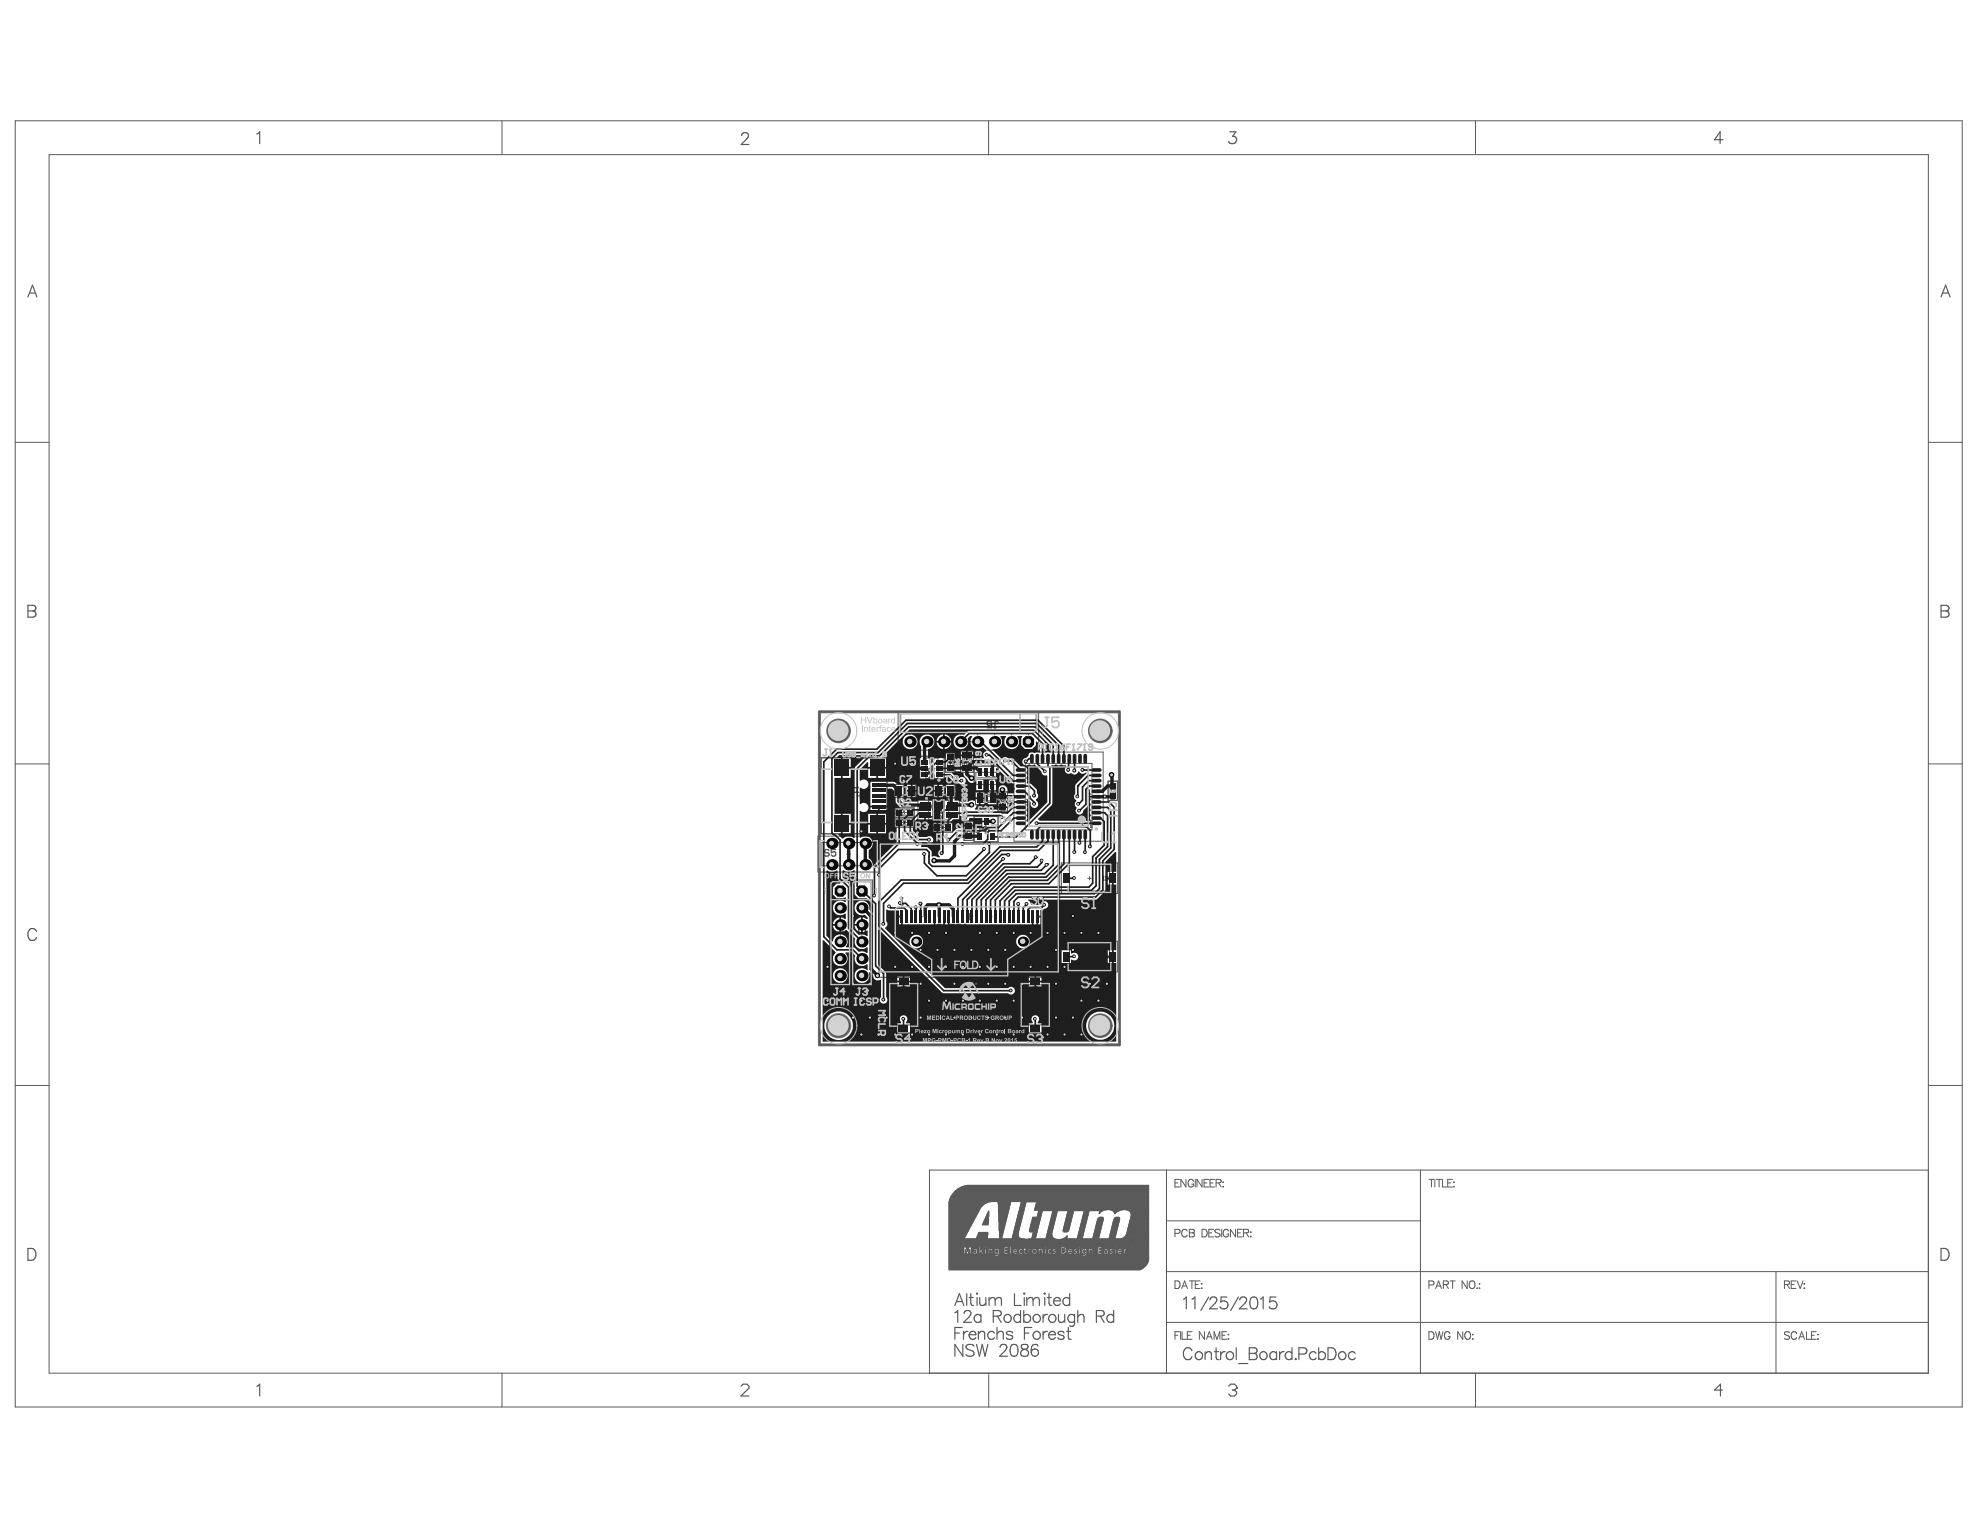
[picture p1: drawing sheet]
<svg xmlns="http://www.w3.org/2000/svg" width="279mm" height="216mm" viewBox="0 0 279 216" stroke-linecap="round" stroke-linejoin="round" font-family="sans-serif">
<g fill="none" stroke="#787878" stroke-width=".43">
<path d="M115.6 100.4h42.4v47h-42.4z"/>
<circle cx="118.3" cy="103.1" r="1.53"/>
<circle cx="155.3" cy="103.1" r="1.53"/>
<circle cx="118.3" cy="144.7" r="1.58"/>
<circle cx="155.3" cy="144.7" r="1.53"/>
</g>
<g fill="#d2d2d2">
<circle cx="155.9" cy="112.4" r=".15"/>
<circle cx="155" cy="131.6" r=".16"/>
<circle cx="156.2" cy="138.8" r=".17"/>
<circle cx="155" cy="141.2" r=".17"/>
<circle cx="152.6" cy="131.6" r=".16"/>
<circle cx="153.8" cy="138.8" r=".16"/>
<circle cx="152.6" cy="141.2" r=".16"/>
<circle cx="152.6" cy="146" r=".16"/>
<circle cx="151.4" cy="129.3" r=".16"/>
<circle cx="150.2" cy="131.6" r=".16"/>
<circle cx="151.4" cy="134" r=".16"/>
<circle cx="150.2" cy="136.4" r=".16"/>
<circle cx="151.4" cy="143.6" r=".16"/>
<circle cx="150.2" cy="146" r=".16"/>
<circle cx="147.8" cy="131.6" r=".16"/>
<circle cx="149" cy="134" r=".16"/>
<circle cx="147.8" cy="136.4" r=".16"/>
<circle cx="149" cy="138.8" r=".16"/>
<circle cx="149" cy="143.6" r=".16"/>
<circle cx="147.8" cy="146" r=".16"/>
<circle cx="145.4" cy="131.6" r=".16"/>
<circle cx="145.4" cy="136.4" r=".16"/>
<circle cx="143" cy="131.6" r=".16"/>
<circle cx="143" cy="136.4" r=".16"/>
<circle cx="144.2" cy="138.8" r=".16"/>
<circle cx="143" cy="141.2" r=".16"/>
<circle cx="144.2" cy="143.6" r=".16"/>
<circle cx="143" cy="146" r=".16"/>
<circle cx="140.7" cy="131.6" r=".16"/>
<circle cx="141.8" cy="134" r=".16"/>
<circle cx="140.6" cy="136.4" r=".16"/>
<circle cx="141.8" cy="138.8" r=".16"/>
<circle cx="140.6" cy="141.2" r=".16"/>
<circle cx="141.8" cy="143.6" r=".16"/>
<circle cx="140.6" cy="146" r=".16"/>
<circle cx="138.3" cy="131.6" r=".16"/>
<circle cx="139.5" cy="134" r=".16"/>
<circle cx="138.3" cy="136.4" r=".16"/>
<circle cx="139.5" cy="138.8" r=".16"/>
<circle cx="138.3" cy="141.2" r=".16"/>
<circle cx="139.5" cy="143.6" r=".16"/>
<circle cx="138.3" cy="146" r=".16"/>
<circle cx="137.1" cy="134" r=".16"/>
<circle cx="135.9" cy="136.4" r=".16"/>
<circle cx="137.1" cy="138.8" r=".16"/>
<circle cx="135.9" cy="141.2" r=".16"/>
<circle cx="137.1" cy="143.6" r=".16"/>
<circle cx="135.9" cy="146" r=".16"/>
<circle cx="133.5" cy="131.6" r=".16"/>
<circle cx="134.7" cy="134" r=".16"/>
<circle cx="133.5" cy="136.4" r=".16"/>
<circle cx="134.7" cy="138.8" r=".16"/>
<circle cx="133.5" cy="141.2" r=".16"/>
<circle cx="134.7" cy="143.6" r=".16"/>
<circle cx="133.5" cy="146" r=".16"/>
<circle cx="131.1" cy="131.6" r=".16"/>
<circle cx="132.3" cy="134" r=".16"/>
<circle cx="131.1" cy="136.4" r=".16"/>
<circle cx="131.1" cy="141.2" r=".16"/>
<circle cx="131.1" cy="146" r=".16"/>
<circle cx="128.7" cy="107.8" r=".16"/>
<circle cx="128.7" cy="131.6" r=".16"/>
<circle cx="129.9" cy="134" r=".16"/>
<circle cx="128.7" cy="136.4" r=".16"/>
<circle cx="129.9" cy="138.8" r=".16"/>
<circle cx="129.9" cy="143.6" r=".16"/>
<circle cx="128.7" cy="146" r=".16"/>
<circle cx="126.3" cy="107.8" r=".16"/>
<circle cx="127.5" cy="110.1" r=".16"/>
<circle cx="126.3" cy="131.6" r=".16"/>
<circle cx="126.3" cy="136.4" r=".16"/>
<circle cx="126.3" cy="146" r=".16"/>
<circle cx="125.1" cy="143.6" r=".16"/>
<circle cx="123.9" cy="146" r=".17"/>
<circle cx="121.6" cy="117.3" r=".16"/>
<circle cx="122.7" cy="138.8" r=".17"/>
<circle cx="121.6" cy="141.2" r=".17"/>
<circle cx="122.7" cy="143.6" r=".17"/>
<circle cx="121.6" cy="146" r=".17"/>
<circle cx="120.4" cy="129.2" r=".16"/>
<circle cx="120.4" cy="138.8" r=".17"/>
<circle cx="119.2" cy="141.2" r=".17"/>
<circle cx="120.4" cy="143.6" r=".17"/>
<circle cx="116.8" cy="136.4" r=".17"/>
<circle cx="116.8" cy="141.2" r=".17"/>
<circle cx="139.1" cy="113.8" r=".14"/>
<circle cx="142.5" cy="113.2" r=".14"/>
<circle cx="140.1" cy="115.9" r=".21"/>
<circle cx="152.3" cy="118.9" r=".14"/>
<circle cx="135.7" cy="110.2" r=".14"/>
<circle cx="141.8" cy="107.3" r=".15"/>
<circle cx="139.2" cy="106.5" r=".15"/>
<circle cx="137.1" cy="109.8" r=".2"/>
<circle cx="144.7" cy="107.4" r=".15"/>
<circle cx="145.9" cy="113.4" r=".15"/>
<circle cx="145.9" cy="112.3" r=".14"/>
<circle cx="147.4" cy="108.9" r=".16"/>
<circle cx="152.1" cy="113.4" r=".15"/>
<circle cx="152" cy="112.4" r=".15"/>
<circle cx="152.3" cy="114.4" r=".15"/>
<circle cx="156.8" cy="109.4" r=".21"/>
<circle cx="141.4" cy="111.4" r=".2"/>
<circle cx="142.6" cy="139.8" r=".14"/>
<circle cx="124.6" cy="130.4" r=".14"/>
<circle cx="153.8" cy="119.4" r=".14"/>
<circle cx="151.6" cy="120.3" r=".15"/>
<circle cx="153.1" cy="120.3" r=".14"/>
<circle cx="151.6" cy="123.9" r=".15"/>
<circle cx="147.7" cy="122" r=".16"/>
<circle cx="150.7" cy="108.6" r=".14"/>
<circle cx="142.3" cy="120.6" r=".14"/>
<circle cx="141.5" cy="121.2" r=".15"/>
<circle cx="146.1" cy="121" r=".14"/>
<circle cx="147" cy="121.4" r=".16"/>
<circle cx="125.5" cy="127.9" r=".16"/>
<circle cx="127" cy="127.4" r=".14"/>
<circle cx="129.2" cy="128" r=".14"/>
<circle cx="129.9" cy="127.5" r=".14"/>
<circle cx="143.7" cy="127.5" r=".15"/>
<circle cx="144.8" cy="127.5" r=".14"/>
<circle cx="147.3" cy="127.7" r=".15"/>
<circle cx="152.7" cy="108.6" r=".14"/>
<circle cx="151.6" cy="108.7" r=".14"/>
<circle cx="151.6" cy="134.9" r=".15"/>
<circle cx="146" cy="143.8" r=".15"/>
<circle cx="127.5" cy="143.8" r=".14"/>
<circle cx="123.8" cy="137.7" r=".21"/>
<circle cx="132.5" cy="127.7" r=".2"/>
<circle cx="124.6" cy="141.1" r=".14"/>
<circle cx="131.1" cy="118.5" r=".15"/>
<circle cx="133.8" cy="118.5" r=".16"/>
<circle cx="139.6" cy="119.1" r=".15"/>
<circle cx="146.3" cy="116.2" r=".15"/>
<circle cx="135.8" cy="119.1" r=".15"/>
<circle cx="138.9" cy="119.8" r=".15"/>
<circle cx="136.2" cy="115.4" r=".15"/>
<circle cx="137.1" cy="113.6" r=".21"/>
<circle cx="141.3" cy="115.3" r=".16"/>
<circle cx="132.9" cy="120.4" r=".14"/>
<circle cx="129.5" cy="119.1" r=".16"/>
<circle cx="131.8" cy="121.4" r=".19"/>
<circle cx="130.4" cy="120.5" r=".15"/>
<circle cx="124" cy="123.5" r=".15"/>
<circle cx="123.4" cy="126.4" r=".15"/>
</g>
<g fill="none" stroke="#5a5a5a" stroke-width=".24">
<path d="M115.6 100.4h42.4v47h-42.4z"/>
<circle cx="118.3" cy="103.1" r="1.53"/>
<circle cx="155.3" cy="103.1" r="1.53"/>
<circle cx="118.3" cy="144.7" r="1.53"/>
<circle cx="155.3" cy="144.7" r="1.53"/>
</g>
<g fill="none" stroke="#5a5a5a" stroke-width=".14">
<path d="M2.2 17h274.7v181.5h-274.7zM70.8 17v4.8M139.5 17.1v4.8M208.2 17v4.8M6.9 21.8h265.2v172h-265.2zM2.2 62.4h4.7M272.1 62.4h4.8M2.2 107.8h4.7M115.4 118h8.7v5.1h-8.7zM115.9 106.9h9.3v10.8h-9.3zM116 118.9h7.5v3.3h-7.5zM120.9 112.3h1"/>
<path d="M121.4 111.8v1M124 118.9h25.5v19h-25.5zM124.2 119.1h25.1v18h-25.1zM126.2 110.7h3v1.8h-3zM126.3 114h2.7v1.3h-2.7zM126.3 115.4h2.7v1.3h-2.7zM126.3 116.2h.4l.1-.1v-.3l-.1-.1h-.4v.7M126.3 114.8h.4l.1-.2v-.2l-.1-.1h-.4v.7M126.5 116.2l.3 .2M126.5 114.8l.3 .2M126.7 100.6h19.9v5.3h-19.9zM126.8 111h1.9v1.2h-1.9z"/>
<path d="M126.9 114.3h1.5v.7h-1.5zM126.9 115.7h1.5v.7h-1.5zM127 116.3l.2 .1M127.1 100.7h19.1v2.3l-.3 .4h-18.8zM127.2 115.7l-.2 .1M127.2 114.3l-.2 .1M127.2 116.1h.8M127.2 114.6h.8M127.4 115.7l.2 .2M127.4 114.3l.2 .2-.6 .5M127.6 115.9h.1M127.6 115.9l-.2 .2 .2 .1-.2 .2"/>
<path d="M127.6 111.4h.1h.2v.3l-.1 .1-.2-.1M127.6 114.3v.7M127.6 115.7v.7M128.3 111.2v.1l-.5 .5v.1h.5M128.4 103.4v.3M128.5 111.3l.1-.1h.2l.2 .1v.5l-.2 .1h-.2l-.1-.1M129.5 112.6h5.9v3.3h-5.9zM129.8 106.7h3.4v3.4h-3.4zM130.3 113.4h.1M130.3 113.4h.5M130.3 113.4l.1 .1M130.7 107h1.7v2.9h-1.7z"/>
<path d="M130.8 113.3v.2M130.8 103.4v.3M131 108.5v.5h.4l-.1-.3 .1-.2h.3l.1 .1v.3l-.1 .1M131 112.9h2.9v2.8h-2.9zM131 109.2h.7l.1 .2v.2l-.1 .1h-.7M131 108.4h1M131.5 108v.9M131.7 116.1h2.7v1.3h-2.7zM131.7 112.9v2.8M131.7 116.4h.4l.1 .1v.3l-.1 .1h-.4M131.8 110.7h3v1.8h-3zM131.9 116.9l.3 .2"/>
<path d="M132 114.3h.9M132.1 115.1h.6l.1 .1v.2l-.1 .1h-.6M132.3 116.4h1.5v.7h-1.5zM132.3 111h1.9v1.2h-1.9zM132.4 113.8v1M132.5 111.4l-.1-.1h-.2l-.2 .1v.5l.2 .1h.2l.1-.1M132.8 114.3v.5l-.4-.5-.3 .2v.2l.1 .1M132.9 111.6l-.1-.1 .1-.2h.2l.1 .1-.1 .2M132.9 111.6l-.1 .1 .1 .3h.2l.1-.1-.1-.3M132.9 111.6h.2M133 116.4v.7M133.2 103.4v.3"/>
<path d="M133.2 112.9v2.8M133.4 116.8h-1l.4-.4v.7M133.4 111.4h-.1h-.2v.4h.2l.1-.1M133.4 106.2h1.3v2.8h-1.3zM133.7 107.6h.8M133.7 106.8h.8v1.5h-.8zM133.7 107.4l.1 .1 .3-.1M134 106.3v.3l.1 .2h.2l.2-.2v-.3M134 106.5l-.3 .3M134.1 107v1M134.1 107l.4 .5M134.1 107h-.3l-.1 .1"/>
<path d="M135.6 106h1.7v3h-1.7zM135.6 103.4v.3M135.9 106.6h1.1v1.8h-1.1zM136 115.9h1.3v2.7h-1.3zM136.1 107v.2M136.1 107.1h.7M136.2 106.7l-.1-.1v-.2l.1-.1h.5l.1 .1v.2l-.1 .1M136.2 107.6l.1-.3h.3l.1 .3M136.2 107.6l.1 .1M136.2 107.6l-.1 .1v.2l.1 .1h.5l.1-.1v-.2l-.1-.1M136.3 116.5h.8v1.5h-.8zM136.3 117.3l.5 .5 .2-.1v-.3l-.1-.1"/>
<path d="M136.3 116.8h.7M136.3 104.7h1M136.4 116.5l-.1-.1v-.3l.1-.1h.5l.1 .1v.3l-.1 .1M136.5 117.4l-.1-.1 .1-.2 .4 .1-.1 .2M136.7 107l.1 .1M136.7 107.6l-.3 .1v.3M136.7 107.6l-.1 .1M136.8 107.1h.1M136.8 104.2v.9M136.9 116.7l.1 .1M137 116.8h.1M137.5 108.1h3.3v3.5h-3.3z"/>
<path d="M137.5 115.2h3.3v3.6h-3.3zM137.7 111.8h3v1.8h-3zM137.7 109h2.9v1.7h-2.9zM138 103.4v.3M138.2 112.1h1.9v1.1h-1.9zM138.4 112.5l-.1-.2h-.3l-.1 .2v.4l.1 .1h.3l.1-.1M138.6 112.5l.2-.2h.2l.1 .2v.1l-.5 .4h.5M138.7 117h.9M138.7 109.8h.9M139.2 109.4v.9M139.2 116.5v1M139.2 109.7l.1-.1h.3l.1 .1v.2h-.4z"/>
<path d="M139.3 112.5l-.2-.1-.1 .4 .2 .1 .1-.1M139.3 112.5l.1-.2h.3l.1 .2v.4l-.1 .1h-.3l-.1-.1zM139.7 109.9l-.5 .4M140 110.3v-.6l.1-.1h.2l.2 .1v.6M140.4 103.4v.3M140.8 111.8h1.4v2.7h-1.4zM141.1 112.4h.8v1.5h-.8zM141.2 112.8h.1M141.2 112.8h.7M141.2 112.8l.1 .1M141.3 113.9l-.1 .1v.2l.1 .1h.5l.1-.1v-.2l-.1-.1M141.3 113.6l-.1-.1v-.2l.1-.1h.1l.5 .4"/>
<path d="M141.4 113l-.1 .2 .1 .1h.3v-.3h-.1M142.7 103.4v.3M143.1 106.1h12.6v12.6h-12.6zM143.9 100.7v2.7M144.7 107.7h9.4v9.4h-9.4zM145.1 103.4v.3M145.2 108.2h8.4v8.4h-8.4zM148.9 112.4h.9M149.4 112v.9M156.4 110.2h1.3v2.8h-1.3zM156.6 110.9h.8v1.5h-.8zM156.7 112h.1"/>
<path d="M156.7 111.4h.1M156.7 112h.7M156.7 112l.1 .1M156.7 111.4h.7M156.7 111.4l.1 .1M156.8 112.4l-.1 .1v.2l.1 .1h.5l.1-.1v-.2l-.1-.1M156.9 111.4l-.1 .1M157.2 111.4v.1v.3h-.3l-.1-.3M272.1 107.8h4.8M117.1 124.2h3v14.9h-3zM117.3 124.6l.2-.2h2.4v14.5h-2.6zM117.3 126.9h2.6"/>
<path d="M118.1 131.7h.9M118.6 131.2v1M119.5 120.5h.5M119.8 120.2v.6M120.1 124.2h3v14.9h-3zM120.3 124.6l.3-.2h2.3v14.5h-2.6zM120.3 126.9h2.6M121.2 131.7h.9M121.6 131.2v1M125.4 137.9h4.3v7.8h-4.3zM125.7 139h3.6v5.6h-3.6zM127.3 139.2l-.1 .1 .1 .2h.2l.1-.3 .2 .1-.1 .2"/>
<path d="M136.3 129.3h1M136.8 128.9v.9M143.9 137.9h4.3v7.8h-4.3zM144.3 139h3.6v5.6h-3.6zM145.9 139.2l-.1 .3h.2l.1-.2 .2-.1 .1 .1-.1 .2M145.9 139.7l-.1 .3 .1 .1 .2-.1M146.1 139.9v.1M146.3 139.7l.1 .3-.2 .1M149.8 121.8h7.9v4.3h-7.9zM149.8 132.8h7.9v4.3h-7.9zM150.9 122.1h5.7v3.6h-5.7zM150.9 133.2h5.7v3.6h-5.7z"/>
<path d="M153.5 135h.5M153.5 123.9h.5M153.7 123.7v.5M153.7 134.8v.4M155.4 134.7h.4l-.4 .4 .1 .2 .3-.1M155.6 123.7h.2M155.7 124.2h.1M155.7 123.7v.5M155.8 124.1l-.1 .1M156.4 134.8l-.3-.1-.1 .2 .3 .1 .1 .2-.1 .1-.3-.1M156.4 123.7h-.3l-.1 .1 .3 .1 .1 .2-.1 .1-.3-.1M2.2 153.2h4.7"/>
<path d="M127.2 140h.6l-.3-.3v.4M127.3 141.8h.4M127.5 141.6v.4M145.9 141.8h.4M146.1 141.6v.4M146.1 140l.1 .1M146.2 140.1h.1M272.1 153.2h4.8M133.9 176.6h2.1M133.9 176.7h2.1M133.9 176.8h2.1M133.9 176.9h2.1"/>
<path d="M133.9 176h2.1M133.9 176.1h2.1M133.9 176.2h2.1M133.9 176.3h2.1M133.9 176.4h2.1M133.9 176.5h2.1M133.9 170.9h4.3M133.9 170.9h4.2M133.9 171h4.2M133.9 171.1h4.2M133.9 171.1h4.1M133.9 171.2h4.1"/>
<path d="M133.9 171.3h4M133.9 171.4h4M133.9 171.5h3.9M133.9 171.6h3.9M133.9 171.7h3.8M133.9 171.8h3.7M133.9 171.9h3.7M133.9 172h3.6M133.9 172.1h3.6M133.9 172.2h3.5M133.9 172.3h3.5M133.9 172.4h3.4"/>
<path d="M133.9 174.7h2.2M133.9 174.8h2.2M133.9 172.8h3.2M133.9 172.9h3.2M133.9 173h3.1M133.9 173.1h3.1M133.9 173.1h3M133.9 173.2h3M133.9 173.3h3M133.9 173.3h2.9M133.9 173.4h2.9M133.9 173.5h2.9"/>
<path d="M133.9 173.5h2.8M133.9 173.6h2.8M133.9 173.7h2.8M133.9 173.7h2.7M133.9 173.8h2.7M133.9 173.9h2.6M133.9 174h2.6M133.9 174h2.5M133.9 174.1h2.5M133.9 174.2h2.5M133.9 174.2h2.4M133.9 174.3h2.4"/>
<path d="M133.9 174.4h2.4M133.9 174.4h2.3M133.9 174.5h2.3M133.9 174.6h2.3M133.9 172.5h3.4M133.9 172.6h3.4M133.9 172.6h3.3M133.9 172.7h3.3M133.9 169.8h5.2M133.9 169.9h5.1M133.9 169.9h5M133.9 170h4.9"/>
<path d="M133.9 170.1h4.8M133.9 170.2h4.7M133.9 170.3h4.6M133.9 170.4h4.5M133.9 170.5h4.5M133.9 170.5h4.4M133.9 170.6h4.4M133.9 170.7h4.4M133.9 170.7h4.3M133.9 170.8h4.3M133.9 177.1h6.5M133.9 175.9h4.3"/>
<path d="M133.9 176h4.3M133.9 172.8h3.3M133.9 169.6h5.9M133.9 169.6h5.6M133.9 169.7h5.5M133.9 169.7h5.4M133.9 169.8h5.3M133.9 174.8h10.7M133.9 177h6.9M133.9 177h6.8M133.9 177.2h6.5M133.9 174.9h15.2"/>
<path d="M133.9 178.5h27.9M133.9 178.6h27.8M133.9 178.7h27.7M133.9 178.8h27.6M133.9 178.9h27.5M133.9 179h27.4M133.9 179h27.3M133.9 179.1h27.3M133.9 179.1h27.2M133.9 179.2h27.1M133.9 179.2h27M133.9 177.2h28.2"/>
<path d="M133.9 177.3h28.2M133.9 177.4h28.2M133.9 177.5h28.2M133.9 177.6h28.2M133.9 177.7h28.2M133.9 177.8h28.2M133.9 177.9h28.2M133.9 177.9h28.1M133.9 178h28.1M133.9 178.1h28.1M133.9 178.2h28.1M133.9 178.3h28"/>
<path d="M133.9 178.4h28M133.9 178.4h27.9M133.9 174.9h28.2M133.9 175h28.2M133.9 175.1h28.2M133.9 175.2h28.2M133.9 175.3h28.2M133.9 175.4h28.2M133.9 175.5h28.2M133.9 175.6h28.2M133.9 175.7h28.2M133.9 175.8h28.2"/>
<path d="M133.9 175.9h28.2M133.9 169.6h28.2M134 169.4h28.1M134 169.5h28.1M134 169.2h28.1M134 169.3h28.1M134 169.1h28.1M134.1 169h28M134.1 169.1h28M134.1 168.9h28M134.2 168.8h27.9M134.2 168.7h27.9"/>
<path d="M134.3 168.6h27.8M134.3 168.7h27.8M134.4 168.5h27.7M134.5 168.4h27.6M134.6 168.3h27.5M134.6 168.2h27.5M134.7 168.2h27.4M134.7 168.1h27.4M134.8 168.1h27.3M134.8 168h27.3M134.9 168h27.2M135 167.9h27.1"/>
<path d="M135.1 167.8h27M135.2 167.7h26.9M135.3 167.6h26.8M135.4 167.6h26.7M135.5 167.5h26.6M135.6 167.5h26.5M135.7 167.5h26.4M135.9 167.4h26.2M136 167.4h26.1M136.2 167.3h25.9M136.2 176.6h.1M136.2 176.7h.1"/>
<path d="M136.2 176.8h.2M136.2 176.9h.2M136.2 176.3h.1M136.2 176.4h.1M136.2 176.5h.1M136.3 176h.4M136.3 176.1h.4M136.4 176.2h.3M136.4 176.3h.2M136.4 176.4h.2M136.4 167.3h25.7M136.5 176.6h.1"/>
<path d="M136.5 176.5h.1M136.6 176.9h.3M136.7 176.7h.2M136.7 176.8h.2M136.7 176.6h.2M136.8 176.4h.1M136.8 176.5h.1M136.8 176.3h.1M137.1 176.6h.2M137.1 176.7h.2M137.1 176.8h.2M137.1 176.9h.2"/>
<path d="M137.1 176.9h.3M137.1 176h1.1M137.1 176.1h1.1M137.1 176.2h1.1M137.1 176.2h.3M137.1 176.3h.2M137.1 176.4h.2M137.1 176.4h.6M137.1 176.5h.6M137.1 176.5h.3M137.4 176.4h.3M137.5 176.7h.2"/>
<path d="M137.5 176.8h.2M137.5 176.6h.2M137.7 176.9h.1M137.8 174.7h1.6M137.8 174.8h1.6M137.8 176.2h.4M137.8 174.6h1.6M137.9 176.3h.3M137.9 174.5h1.5M137.9 176.6h.3M137.9 176.7h.3M137.9 176.8h.3"/>
<path d="M137.9 176.9h.3M137.9 176.4h.3M137.9 176.5h.3M137.9 174.4h1.5M138 174.2h1.4M138 174.3h1.4M138 174.1h1.4M138.1 174h1.3M138.1 174.1h1.3M138.1 173.9h1.3M138.2 173.9h1.2M138.3 176.7h.1"/>
<path d="M138.3 176.8h.2M138.3 176.9h.2M138.3 176.9h.3M138.3 176h.7M138.3 176.1h3.4M138.3 176.2h3.4M138.3 176.2h.2M138.3 176.3h.2M138.3 176.4h.1M138.3 175.9h4.2M138.5 176.5h.5M138.5 176.6h.5"/>
<path d="M138.6 176.6h.4M138.6 176.5h.4M138.6 172.8h.8M138.6 176.7h.4M138.6 176.4h.4M138.7 176.7h.3M138.7 176.8h.3M138.7 176.3h.3M138.7 172.7h.7M138.7 172.5h.8M138.7 172.6h.7M138.8 176.9h.2"/>
<path d="M138.8 176.2h.2M138.8 172.4h.7M138.8 172.5h.7M138.8 172.3h.7M138.9 172.2h.6M138.9 172.3h.6M138.9 172.1h.6M139 172h.5M139 172.1h.5M139 171.9h.5M139.1 171.8h.4M139.1 171.7h.4"/>
<path d="M139.2 176.6h.2M139.2 176.7h.2M139.2 176.8h.2M139.2 176.9h.2M139.2 176h2.5M139.2 176.2h.2M139.2 176.3h.2M139.2 176.4h.2M139.2 176.5h.2M139.2 171.6h.3M139.2 171.7h.3M139.2 176h3.3"/>
<path d="M139.2 171.5h.3M139.3 171.4h.2M139.3 171.5h.2M139.3 171.3h.2M139.4 171.2h.1M139.4 171.1h.1M139.4 171h.1M139.5 170.9h.1M139.6 176.2h.1M139.6 176.6h.3M139.6 176.7h.3M139.6 176.8h.3"/>
<path d="M139.6 176.9h.3M139.6 176.4h.3M139.6 176.5h.3M139.7 176.4h.2M140 176.2h.5M140 176.3h.4M140.1 176.6h.2M140.1 176.7h.2M140.1 176.8h.2M140.1 176.8h.3M140.1 176.9h.3M140.1 176.9h.4"/>
<path d="M140.1 176.3h.3M140.1 176.4h.2M140.1 176.5h.2M140.5 177.1h.2M140.5 176.6h.3M140.5 176.7h.3M140.5 176.4h.3M140.5 176.5h.3M140.5 176.7h.2M140.5 176.4h.2M140.6 176.8h.1M140.7 176.9h.1"/>
<path d="M140.7 176.2h.1M140.8 169.8h1.8M140.8 169.9h1.8M140.8 169.6h1.8M140.8 169.7h1.8M140.8 177.2h12M140.9 170.9h1.4M140.9 171h1.4M140.9 171.1h1.4M140.9 169.9h1.7M140.9 170h1.7M140.9 170h1.6"/>
<path d="M140.9 170.1h1.6M140.9 170.2h1.6M140.9 170.3h1.6M140.9 170.4h1.6M140.9 170.4h1.5M140.9 170.5h1.5M140.9 170.6h1.5M140.9 170.7h1.5M140.9 170.8h1.5M140.9 170.8h1.4M140.9 177.1h11.8M140.9 171.2h1.4"/>
<path d="M140.9 171.2h1.3M140.9 171.3h1.3M140.9 171.4h1.3M140.9 171.5h1.3M140.9 171.6h1.3M140.9 171.6h1.2M140.9 171.7h1.2M140.9 171.8h1.2M140.9 171.9h1.2M140.9 172h1.1M140.9 172.1h1.1M140.9 172.2h1.1"/>
<path d="M140.9 172.3h1.1M140.9 172.4h1M141 176.6h.7M141 176.7h.7M141 176.8h.7M141 176.9h.7M141 176.2h.7M141 176.3h.7M141 176.4h.7M141 176.5h.7M141 172.8h.8M141 172.9h.8"/>
<path d="M141 173h.8M141 173.1h.8M141 173.1h.7M141 173.2h.7M141 173.3h.7M141 173.4h.7M141 173.5h.7M141 173.5h.6M141 173.6h.6M141 173.7h.6M141 172.5h.9M141 172.6h.9"/>
<path d="M141 172.7h.9M141 177h12.1M141 174.7h.4M141 174.8h.4M141 173.8h.6M141 173.9h.6M141 174h.6M141 174.1h.5M141 174.2h.5M141 174.3h.5M141 174.4h.5M141 174.5h.4"/>
<path d="M141 174.6h.4M141.9 176.6h.6M141.9 176.7h.6M141.9 176.8h.6M141.9 176.1h.6M141.9 176.2h.6M141.9 176.3h.6M141.9 176.5h.6M142.2 176.4h.3M142.2 176.5h.3M142.3 176.8h.2M142.3 176.9h.2"/>
<path d="M142.3 176h.2M142.3 176.1h.2M142.7 176.6h.2M142.7 176.7h.2M142.7 176.8h.2M142.7 176.8h.3M142.7 176.9h.3M142.7 176.9h.4M142.7 176h4.7M142.7 176h1.9M142.7 176.1h1.8M142.7 176.2h1.8"/>
<path d="M142.7 176.2h.4M142.7 176.3h.3M142.7 176.4h.2M142.7 176.5h.2M142.7 175.9h16.6M142.8 174.8h1.3M142.8 174.7h1.2M142.8 174.6h.9M142.8 174.6h1M142.8 174.7h1.1M142.9 174.4h.8M142.9 174.5h.8"/>
<path d="M142.9 174.2h.8M142.9 174.3h.8M143 174h.7M143 174.1h.7M143 173.8h.7M143 173.9h.7M143.1 176.7h.6M143.1 176.5h.3M143.1 173.6h.7M143.1 173.7h.7M143.1 173.7h.6M143.1 173.8h.6"/>
<path d="M143.1 176.4h.3M143.1 173.4h.7M143.1 173.5h.7M143.2 176.8h.3M143.2 173.2h.7M143.2 173.3h.7M143.2 173.3h.6M143.2 173.4h.6M143.2 173h.7M143.2 173.1h.7M143.3 172.8h.7M143.3 172.9h.7"/>
<path d="M143.3 172.9h.6M143.3 173h.6M143.3 172.7h.7M143.4 172.5h.7M143.4 172.6h.6M143.4 176.2h.5M143.4 172.3h.7M143.4 172.4h.7M143.5 176.3h.3M143.5 172.1h.7M143.5 172.2h.7M143.5 172.2h.6"/>
<path d="M143.5 176.8h.3M143.5 176.9h.3M143.5 176.9h.4M143.5 171.9h.7M143.5 172h.7M143.6 176.6h.1M143.6 176.4h.2M143.6 176.4h.1M143.6 176.5h.1M143.6 171.7h.7M143.6 171.8h.7M143.6 171.8h.6"/>
<path d="M143.6 171.5h.7M143.6 171.6h.7M143.7 171.3h.7M143.7 171.4h.7M143.7 171.5h.6M143.7 171.1h.7M143.7 171.2h.7M143.7 171h.8M143.8 170.9h.7M143.8 170.8h.7M143.8 170.6h.8M143.8 170.7h.8"/>
<path d="M143.8 170.7h.7M143.9 170.4h.7M143.9 170.5h.7M143.9 170.6h.7M143.9 176.6h.6M143.9 176.7h.6M143.9 176.5h.6M143.9 170.2h.8M143.9 170.3h.8M143.9 170.3h.7M144 176.7h.5M144 176.4h.5"/>
<path d="M144 170h.7M144 170.1h.7M144 170.2h.7M144 176.8h.5M144 169.8h.8M144 169.9h.8M144 169.9h.7M144.1 169.6h.7M144.1 169.7h.7M144.1 169.8h.7M144.1 169.6h18M144.3 176.8h.2"/>
<path d="M144.3 176.9h.3M144.3 176.2h.1M144.3 176.3h.1M144.7 176.6h.4M144.7 176.7h.4M144.7 176h2.7M144.7 176.1h5M144.7 176.2h5M144.7 176.4h.4M144.7 176.5h.4M144.8 176.8h.3M144.8 176.2h.3"/>
<path d="M144.8 176.3h.3M144.9 176.8h.2M144.9 176.9h.2M145.1 174.8h3.8M145.2 176.6h.4M145.2 176.7h.4M145.2 176.8h.4M145.2 176.8h.5M145.2 176.9h.5M145.2 176.9h.6M145.2 176.2h.1M145.2 176.3h.1"/>
<path d="M145.2 173.7h1.2M145.3 176.4h.3M145.3 176.5h.3M145.3 173.5h1.1M145.3 173.6h1.1M145.3 173.7h1.1M145.3 173.8h1.1M145.3 176.6h.3M145.3 173.3h1.2M145.3 173.4h1.2M145.3 173.9h1M145.4 173.1h1.1"/>
<path d="M145.4 173.2h1.1M145.4 172.9h1.2M145.4 173h1.2M145.5 176.2h.3M145.5 176.3h.2M145.5 176.4h.1M145.5 172.8h1.1M145.5 172.7h1.1M145.5 172.5h1.2M145.5 172.6h1.2M145.5 172.7h1.2M145.6 172.3h1.1"/>
<path d="M145.6 172.4h1.1M145.6 174.8h.5M145.6 172.5h1.1M145.6 172.1h1.2M145.6 172.2h1.2M145.6 172.3h1.2M145.6 174.7h.5M145.6 174.6h.6M145.6 174.6h.5M145.7 171.9h1.1M145.7 172h1.1M145.7 172.1h1.1"/>
<path d="M145.7 174.4h.5M145.7 174.5h.5M145.7 171.7h1.2M145.7 171.8h1.2M145.7 171.9h1.2M145.7 174.2h.6M145.7 174.2h.5M145.7 174.3h.5M145.8 174h.5M145.8 174.1h.5M145.8 176.6h.3M145.8 176.7h.3"/>
<path d="M145.8 176.4h.3M145.8 176.5h.3M145.8 173.9h.5M145.9 176.8h.1M145.9 176.4h.1M145.9 170.8h9.9M146 170.6h16.1M146 170.7h16.1M146 170.7h10.1M146 170.4h16.1M146 170.5h16.1M146.1 170.3h16"/>
<path d="M146.1 170.4h16M146.1 176.9h.4M146.1 176.2h.4M146.1 170.1h16M146.1 170.2h16M146.2 169.9h15.9M146.2 170h15.9M146.2 176.8h.3M146.2 176.9h.3M146.2 176.3h.3M146.2 169.8h15.9M146.2 169.7h15.9"/>
<path d="M146.3 176.8h.2M146.3 176.4h.2M146.3 169.6h15.8M146.3 176.6h.2M146.3 176.7h.2M146.3 176.5h.2M146.3 171.7h.6M146.4 171.5h.6M146.4 171.6h.5M146.4 171.7h.5M146.4 171.3h.6M146.4 171.4h.6"/>
<path d="M146.5 171.1h.5M146.5 171.2h.5M146.5 171.3h.5M146.5 170.9h.6M146.5 171h.5M146.6 170.9h.5M146.6 170.8h9.1M146.7 176.6h.3M146.7 176.7h.3M146.7 176.8h.3M146.7 176.9h.3M146.7 176.2h.1"/>
<path d="M146.7 176.5h.3M146.8 176.4h.2M146.8 176.5h.2M147.1 176.2h.3M147.1 176.3h.3M147.2 176.6h.2M147.2 176.7h.2M147.2 176.8h.2M147.2 176.9h.2M147.2 176.4h.2M147.2 176.5h.2M147.6 174.8h1.2"/>
<path d="M147.6 176.6h.3M147.6 176.7h.3M147.6 176.8h.3M147.6 176.9h.4M147.6 176h2.1M147.6 176.2h.4M147.6 176.3h.4M147.6 176.3h.3M147.6 176.4h.3M147.6 176.5h.3M147.6 174.7h1.1M147.6 174.6h.9"/>
<path d="M147.6 174.6h1M147.6 176h4.7M147.6 174.7h1M147.7 174.4h.8M147.7 174.5h.8M147.7 174.2h.7M147.7 174.3h.7M147.8 174h.6M147.8 174.1h.6M147.8 173.8h.7M147.8 173.9h.7M147.8 173.9h.6"/>
<path d="M147.9 173.6h.6M147.9 173.7h.6M147.9 173.8h.6M147.9 173.4h.7M147.9 173.5h.7M148 173.2h.6M148 173.3h.6M148 173.4h.6M148 173h.7M148 173.1h.7M148 176.6h.7M148 176.7h.8"/>
<path d="M148 176.5h.5M148 172.8h.7M148 172.9h.7M148 176.6h.6M148.1 176.7h.7M148.1 176.4h.4M148.1 172.8h.6M148.1 172.7h.7M148.1 172.8h.7M148.1 176.8h.7M148.1 172.5h.7M148.1 172.6h.7"/>
<path d="M148.2 172.3h.7M148.2 172.4h.7M148.2 172.4h.6M148.2 172.1h.7M148.2 172.2h.7M148.3 171.9h.7M148.3 172h.7M148.3 172h.6M148.3 176.3h.3M148.3 176.3h.2M148.3 171.7h.7M148.3 171.8h.7"/>
<path d="M148.4 176.8h.1M148.4 176.9h.1M148.4 176.2h.2M148.4 171.5h.7M148.4 171.6h.7M148.4 171.7h.6M148.4 171.3h.7M148.4 171.4h.7M148.5 171.1h.6M148.5 171.2h.6M148.5 171.3h.6M148.5 170.9h.7"/>
<path d="M148.5 171h.7M148.6 170.9h.6M148.7 176.4h1M148.8 176.5h.9M148.9 176.9h.8M148.9 176.5h.8M149 176.9h.7M149 176.6h.7M149 176.7h.7M149 176.8h.7M149 176.2h.7M149 176.3h.7"/>
<path d="M149.7 174.9h12.4M149.9 176.6h.3M149.9 176.7h.3M149.9 176.8h.2M149.9 176.1h.2M149.9 176.2h.3M149.9 176.3h.3M149.9 176.3h.4M149.9 176.4h.4M149.9 176.5h.4M149.9 176.6h.4M149.9 174.8h12.2"/>
<path d="M150 173.5h.9M150 173.6h.8M150 173.7h.8M150.1 174.8h.4M150.1 173.3h.8M150.1 173.4h.8M150.1 173.5h.8M150.1 173.8h.6M150.1 173.1h.9M150.1 173.2h.8M150.1 173.9h.5M150.2 174.7h.4"/>
<path d="M150.2 172.9h.8M150.2 173h.8M150.2 173.1h.8M150.2 176.9h.7M150.2 176h2.1M150.2 172.8h.8M150.2 172.8h.9M150.2 172.6h.9M150.2 172.7h.9M150.3 176.9h.5M150.3 172.4h.9M150.3 174.6h.3"/>
<path d="M150.3 172.4h.8M150.3 172.5h.8M150.3 176h2M150.3 172.2h.9M150.3 172.3h.9M150.4 176.8h.4M150.4 176.1h4.5M150.4 172h.9M150.4 172h.8M150.4 172.1h.8M150.4 174.6h.2M150.4 176.7h.3"/>
<path d="M150.4 176.8h.3M150.4 176.2h4.5M150.4 171.8h.9M150.4 171.9h.9M150.4 174.5h.2M150.5 176.6h.2M150.5 176.7h.2M150.5 176.2h.4M150.5 176.3h.3M150.5 171.6h.8M150.5 171.7h.8M150.5 174.5h.1"/>
<path d="M150.5 176.4h.2M150.5 176.5h.2M150.5 171.4h.9M150.5 171.5h.8M150.5 174.4h.1M150.6 171.2h.8M150.6 171.3h.8M150.6 171.4h.8M150.6 174.4h.1M150.6 171h.9M150.6 171.1h.8M150.7 170.9h.8"/>
<path d="M150.7 171h.8M150.9 176.7h.9M150.9 176.4h.3M150.9 176.5h.3M151 176.8h.3M151.2 176.2h.4M151.3 176.9h.2M151.3 176.3h.3M151.3 176.8h.5M151.3 176.8h.2M151.3 176.3h.2M151.3 176.4h.2"/>
<path d="M151.3 176.6h.4M151.3 176.5h.2M151.3 176.6h.3M151.7 176.4h.6M151.8 176.5h.5M151.9 176.9h.4M151.9 176.5h.4M152 176.9h.3M152 176.3h.3M152 176.6h.3M152 176.7h.3M152 176.8h.3"/>
<path d="M152 176.2h.3M152 174.7h.7M152 174.8h.7M152.1 174.5h.7M152.1 174.6h.7M152.1 174.3h.7M152.1 174.4h.7M152.2 174.1h.7M152.2 174.2h.7M152.2 173.9h.7M152.2 174h.7M152.3 173.7h.7"/>
<path d="M152.3 173.8h.7M152.3 173.9h.7M152.3 173.5h.7M152.3 173.6h.7M152.3 173.3h.8M152.3 173.4h.8M152.3 173.5h.8M152.4 173.1h.7M152.4 173.2h.7M152.4 173.3h.7M152.4 176.6h.2M152.4 176.7h.2"/>
<path d="M152.4 176.8h.3M152.4 176.9h.3M152.4 176.9h.4M152.4 176h2.5M152.4 176.2h.4M152.4 176.3h.3M152.4 176.4h.3M152.4 176.4h.2M152.4 176.5h.2M152.4 172.9h.8M152.4 173h.8M152.4 173.1h.8"/>
<path d="M152.4 176h4.9M152.5 172.8h.7M152.5 172.9h.7M152.5 172.6h.8M152.5 172.7h.8M152.6 172.4h.7M152.6 172.5h.7M152.6 172.2h.8M152.6 172.3h.8M152.7 172h.7M152.7 172.1h.7M152.7 171.8h.7"/>
<path d="M152.7 171.9h.7M152.8 171.6h.7M152.8 171.7h.7M152.8 176.6h.4M152.8 176.5h.3M152.8 176.5h.4M152.8 171.4h.7M152.8 171.5h.7M152.8 177.1h.3M152.9 176.7h.2M152.9 176.4h.2M152.9 171.2h.7"/>
<path d="M152.9 171.3h.7M152.9 171.4h.7M152.9 176.8h.2M152.9 171h.7M152.9 171.1h.7M153 170.9h.7M153 171h.7M153 176.9h.2M153.1 176.2h.1M153.1 176.9h.1M153.2 177.2h8.9M153.2 177.1h8.9"/>
<path d="M153.3 177.1h8.8M153.3 177h8.8M153.4 176.6h.2M153.4 176.7h.2M153.4 176.8h.2M153.4 176.9h.2M153.4 176.2h.2M153.4 176.3h.2M153.4 176.4h.2M153.4 176.5h.2M153.8 176.6h.3M153.8 176.7h.3"/>
<path d="M153.8 176.8h.3M153.8 176.9h.3M153.8 176.2h.1M153.8 176.5h.2M153.8 176.5h.3M153.8 176.4h.2M154.1 176.2h.8M154.2 176.3h.7M154.2 176.6h.7M154.2 176.7h.7M154.2 176.8h.7M154.2 176.9h.7"/>
<path d="M154.2 176.4h.7M154.2 176.5h.7M154.2 174.7h.8M154.2 174.8h.8M154.2 174.6h.9M154.2 174.7h.9M154.3 174.4h.8M154.3 174.5h.8M154.3 174.6h.8M154.3 174.2h.9M154.3 174.3h.9M154.3 174.3h.8"/>
<path d="M154.4 174h.8M154.4 174.1h.8M154.4 174.2h.8M154.4 173.9h.9M154.4 173.9h.8M154.5 173.7h.8M154.5 173.8h.8M154.5 173.5h.9M154.5 173.6h.8M154.5 173.3h.9M154.5 173.4h.9M154.6 173.1h.9"/>
<path d="M154.6 173.2h.8M154.6 172.9h.9M154.6 173h.9M154.7 172.8h.8M154.7 172.7h.9M154.7 172.8h.9M154.7 172.5h.9M154.7 172.6h.9M154.8 172.3h.8M154.8 172.4h.8M154.8 172.5h.8M154.8 172.1h.9"/>
<path d="M154.8 172.2h.9M154.8 172.2h.8M154.9 172h.8M154.9 172.1h.8M154.9 171.9h.8M155 171.9h.7M155 171.8h.7M155.1 171.2h.1M155.1 171.3h.1M155.1 171.8h.5M155.1 171h.3M155.1 171.1h.2"/>
<path d="M155.2 176.6h.5M155.2 176.7h.5M155.2 176.8h.5M155.2 176.1h4.2M155.2 176.2h4.2M155.2 176.2h.6M155.2 176.3h.6M155.2 176.5h.6M155.2 170.9h.4M155.2 170.9h.3M155.2 171h.3M155.2 171.7h.4"/>
<path d="M155.2 176.6h.6M155.5 176.8h.2M155.5 176.9h.2M155.5 176.9h.3M155.5 176h1.8M155.5 176.1h3.9M155.5 176.4h.3M155.5 176.4h.7M155.5 176.5h.7M155.9 176.7h.3M155.9 176.4h.2M155.9 176.8h.2"/>
<path d="M156 176.6h.2M156.1 176.9h.1M156.2 176.2h.4M156.3 176.3h.3M156.3 176.4h.3M156.4 176.6h.3M156.4 176.7h.4M156.4 176.8h.4M156.4 176.8h.2M156.4 176.9h.2M156.4 176.4h.2M156.4 176.5h.2"/>
<path d="M156.4 176.6h.2M156.5 174.7h.9M156.5 174.8h.8M156.5 174.6h.9M156.6 174.4h.8M156.6 174.5h.8M156.6 174.6h.8M156.6 174.2h.9M156.6 174.3h.9M156.6 174h.9M156.6 174.1h.9M156.6 170.7h1.8"/>
<path d="M156.7 173.9h.9M156.7 174h.8M156.7 176.4h.6M156.7 173.7h.9M156.7 173.8h.9M156.8 176.5h.5M156.8 173.5h.9M156.8 173.6h.9M156.8 173.6h.8M156.8 173.3h.9M156.8 173.4h.9M156.8 170.8h1.3"/>
<path d="M156.9 173.1h.8M156.9 173.2h.8M156.9 176.9h.4M156.9 176.5h.4M156.9 172.9h.9M156.9 173h.9M156.9 173h.8M157 176.9h.3M157 172.8h.8M157 172.7h.8M157 170.8h1M157 176.6h.3"/>
<path d="M157 176.7h.3M157 176.8h.3M157 176.2h.3M157 176.3h.3M157 170.9h.9M157 172.5h.9M157 172.6h.9M157.1 176.7h.2M157.1 172.3h.8M157.1 172.4h.8M157.1 172.5h.8M157.1 170.9h.7"/>
<path d="M157.1 172.2h.9M157.2 171h.5M157.2 171h.4M157.2 172h.8M157.2 172.1h.8M157.2 171.1h.4M157.2 171.9h.8M157.3 171.1h.2M157.3 171.2h.2M157.3 171.2h.1M157.3 171.9h.7M157.3 171.3h.1"/>
<path d="M157.3 171.8h.7M157.4 171.8h.5M157.5 176.6h.2M157.5 176.7h.2M157.5 176.8h.2M157.5 176.9h.3M157.5 176h1.9M157.5 176.2h.3M157.5 176.3h.3M157.5 176.3h.2M157.5 176.4h.2M157.5 176.5h.2"/>
<path d="M157.5 171.7h.4M157.8 176.7h.8M157.8 176.4h.3M157.8 176.5h.3M157.9 176.7h.7M157.9 176.4h.2M157.9 176.8h.3M158.2 176.2h.4M158.2 174.8h1.2M158.2 176.9h.4M158.2 176.3h.4M158.3 176.8h.3"/>
<path d="M158.3 176.9h.3M158.3 176.3h.3M158.3 176.4h.3M158.3 176.6h.3M158.3 176.5h.3M158.4 174.7h1M158.5 174.7h.9M158.6 174.6h.8M158.7 176.2h.1M158.7 176.3h.1M158.7 174.5h.7M158.8 176.6h3.3"/>
<path d="M158.8 176.7h3.3M158.8 176.8h3.3M158.8 176.9h3.3M158.8 176.5h3.3M158.8 174.5h.6M158.8 176.4h3.3M158.8 174.4h.5M158.8 174.4h.6M158.8 174.3h3.3M158.9 174.2h3.2M158.9 174.3h3.2M158.9 170.7h3.2"/>
<path d="M158.9 176.2h.5M158.9 176.3h3.2M158.9 176.4h3.2M158.9 174.1h3.2M159 173.9h3.1M159 174h3.1M159 174.1h3.1M159 173.8h3.1M159.1 173.6h3M159.1 173.7h3M159.1 173.4h3M159.1 173.5h3"/>
<path d="M159.1 170.8h3M159.2 173.2h2.9M159.2 173.3h2.9M159.2 173h2.9M159.2 173.1h2.9M159.2 170.8h2.9M159.3 172.8h2.8M159.3 172.9h2.8M159.3 170.9h2.8M159.3 172.6h2.8M159.3 172.7h2.8M159.4 172.4h2.7"/>
<path d="M159.4 172.5h2.7M159.4 172.6h2.7M159.4 170.9h2.7M159.4 172.2h2.7M159.4 172.3h2.7M159.5 176h.2M159.5 176.1h.2M159.5 176.2h.2M159.5 171h2.6M159.5 172h2.6M159.5 172.1h2.6M159.5 172.2h2.6"/>
<path d="M159.5 174.7h.2M159.5 174.8h.2M159.5 174.4h.2M159.5 174.5h.2M159.5 174.6h.2M159.5 171.1h2.6M159.5 171.8h2.6M159.5 171.9h2.6M159.6 171.1h2.5M159.6 171.2h2.5M159.6 171.3h2.5M159.6 171.6h2.5"/>
<path d="M159.6 171.7h2.5M159.6 171.8h2.5M159.6 171.4h2.5M159.6 171.5h2.5M159.6 174.4h.1M159.6 175.9h.1M159.8 176.1h.1M159.8 176.2h.1M159.8 174.7h.1M159.8 174.8h.1M159.8 174.6h.1M159.8 174.4h.2"/>
<path d="M159.8 175.9h.2M159.8 176h.2M159.9 176h.1M159.9 174.5h.1M159.9 174.6h.1M159.9 176.1h.1M159.9 176.2h.2M159.9 174.8h.2M160 176.1h.1M160 176.2h.1M160 174.7h.1M160 174.6h.1"/>
<path d="M160 176h.1M160 174.5h.1M160.1 176h2M160.1 176.1h2M160.1 176.2h2M160.1 174.7h2M160.1 174.8h2M160.1 174.4h2M160.1 174.5h2M160.1 174.6h2M160.1 175.9h2M164.6 172.3h35.8"/>
<path d="M164.6 165.1v28.7M164.6 179.4h107.5M165.8 174h.6l.1-.2v-.2l-.7-.1v1M165.8 166.9h.4M166.5 166.4h-.7v1.1h.7M167.4 166.4v1.1l-.8-1.1v1.1M167.5 173.7a.39 .39 0 0 0-.4-.2 .39 .39 0 0 0-.3 .4v.2a.39 .39 0 0 0 .3 .4 .39 .39 0 0 0 .4-.2M167.8 173.5l.7 .1v.3l-.2 .1 .2 .2v.3h-.7zM167.8 174h.5M168.4 166.7a.39 .39 0 0 0-.4-.3 .39 .39 0 0 0-.3 .4v.3a.38 .38 0 0 0 .3 .4 .38 .38 0 0 0 .4-.4h-.2M168.7 166.4v1.1M169.6 173.5h.4a.57 .57 0 0 1 .4 .5 .57 .57 0 0 1-.4 .5h-.4z"/>
<path d="M169.6 166.4v1.1l-.7-1.1v1.1M169.9 166.9h.4M170.6 174h.4M170.6 166.4h-.7v1.1h.7M170.7 166.9h.5M171.2 173.5h-.6v1h.6M171.4 166.4h-.7v1.1h.7M171.6 166.9h.6l.1-.2v-.2l-.7-.1v1.1M172 166.9l.3 .6M172.2 173.6l-.3-.1-.5 .1 .1 .3 .7 .3v.2l-.3 .1-.5-.1M172.4 173.5v1M172.6 166.8h.1z"/>
<path d="M172.6 167.4v.1zM173.4 173.7a.39 .39 0 0 0-.5-.2 .39 .39 0 0 0-.3 .4v.2a.38 .38 0 0 0 .4 .5 .38 .38 0 0 0 .4-.5h-.3M174.4 173.5v1l-.8-1v1M174.6 174h.4M175.3 173.5h-.7v1h.7M175.5 174l.6-.1 .1-.1-.1-.2-.6-.1v1M175.8 174l.4 .5M176.4 173.9h.2zM176.4 174.5h.2zM200.4 165.1v28.7M201.6 166.4h.8M202 166.4v1.1"/>
<path d="M202.5 166.4v1.1M202.7 166.4h.7M203.1 166.4v1.1M203.5 166.4v1.1h.7M204.3 166.9h.4M205 166.4h-.7v1.1h.7M205.1 166.8h.1zM205.2 167.4v.1zM250.6 179.4v14.4M272.1 165.1h-140.9v28.7M70.8 193.8v4.7M139.5 193.8v4.7"/>
<path d="M164.6 186.6h107.5M165.8 180.8h.4a.57 .57 0 0 1 .3 .5 .57 .57 0 0 1-.3 .5h-.4zM165.8 188.4h.4M166.5 187.9h-.7v1.1M166.6 187.9v1.1M166.8 181.8l.4-1 .4 1M166.8 187.9v1.1h.6M166.9 181.5h.5M167.5 188.4h.4M167.8 180.8h.7M168.2 180.8v1M168.2 187.9h-.7v1.1h.7"/>
<path d="M168.7 181.3h.4M169.3 180.8h-.6v1h.6M169.5 181.2h.1zM169.6 181.7v.1zM170 187.9v1.1l-.8-1.1v1.1M170.2 189l.4-1.1 .5 1.1M170.4 188.6h.5M171.3 189v-1.1l.4 1.1 .4-1.1v1.1M172.4 188.4h.4M173.1 187.9h-.7v1.1h.7M173.3 188.3h.1zM173.3 188.9h.1z"/>
<path d="M201.6 181.3h.7l.1-.2-.1-.3h-.7v1M201.6 187.9h.4a.57 .57 0 0 1 .4 .6 .57 .57 0 0 1-.4 .5h-.4zM202.6 181.8l.4-1 .4 1M202.6 187.9l.3 1.1 .2-1.1 .3 1.1 .2-1.1M202.7 181.5h.6M203.7 181.3l.6-.1 .1-.1-.1-.3h-.6v1M204 181.3l.4 .5M204.6 188.2a.39 .39 0 0 0-.4-.3 .39 .39 0 0 0-.4 .4v.3a.38 .38 0 0 0 .4 .4 .38 .38 0 0 0 .4-.4h-.3M204.6 180.8h.7M205 180.8v1M206.4 187.9v1.1l-.7-1.1v1.1M206.8 188.1l.1-.1a.54 .54 0 0 1 .6 .3 .54 .54 0 0 1-.3 .7 .56 .56 0 0 1-.5-.3 .56 .56 0 0 1 .1-.6z"/>
<path d="M207 180.8v1l-.7-1v1M207.4 180.9l.1-.1a.53 .53 0 0 1 .7 .4 .53 .53 0 0 1-.4 .6 .57 .57 0 0 1-.5-.3 .57 .57 0 0 1 .1-.6zM207.8 188.3h.1zM207.8 188.9h.1zM208.2 193.8v4.7M208.4 181.7v.1zM208.7 181.2h.1zM208.8 181.7v.1zM251.8 181.3l.6-.1 .1-.1v-.3h-.7v1M252.2 181.3l.3 .5M252.5 188.1l-.2-.2-.5 .2 .1 .2 .5 .2 .1 .2v.1l-.2 .2-.5-.2M252.8 181.3h.4"/>
<path d="M253.4 180.8h-.6v1h.6M253.5 188.2a.39 .39 0 0 0-.4-.3 .39 .39 0 0 0-.3 .4v.3a.39 .39 0 0 0 .3 .4 .39 .39 0 0 0 .4-.3M253.6 180.8l.4 1 .4-1M253.8 189l.4-1.1 .4 1.1M254 188.6h.5M254.6 181.2h.1zM254.6 181.8h.1zM254.9 187.9v1.1h.6M255.6 188.4h.4M256.3 187.9h-.7v1.1h.7M256.5 188.3v.1zM256.5 188.9v.1z"/>
<circle cx="131.9" cy="113.8" r=".48"/>
<circle cx="153.2" cy="116.2" r=".48"/>
</g>
<g fill="none" stroke="#5a5a5a" stroke-width=".17">
<path d="M36.2 18.9l.4-.3v1.7M104.7 19.1v-.2l.3-.2h.3a.42 .42 0 0 1 .2 .7l-.9 1h1.1M173.5 18.6h.9l-.5 .6a.54 .54 0 0 1 .6 .6 .54 .54 0 0 1-.7 .5l-.3-.1-.1-.2M243.1 19.7h-1.2l.8-1.1v1.7M3.9 41.9l.7-1.7 .6 1.7M4.2 41.4h.8M273.9 41.9l.6-1.7 .7 1.7M274.1 41.4h.8M3.9 85.4h.8a.45 .45 0 0 1 .4 .5l-.2 .2-.2 .1a.44 .44 0 0 1 .4 .4 .44 .44 0 0 1-.4 .5h-.8zM3.9 86.2h.8M273.9 85.4h.7a.45 .45 0 0 1 .4 .5l-.1 .2-.3 .1a.44 .44 0 0 1 .4 .4 .44 .44 0 0 1-.4 .5h-.7zM273.9 86.2h.7"/>
<path d="M5.1 131.4a.61 .61 0 0 0-.7-.4 .61 .61 0 0 0-.5 .7 .74 .74 0 0 0 .2 .8 .74 .74 0 0 0 .8 .1l.2-.3M3.9 176.2h.6a.88 .88 0 0 1 .6 .8 .88 .88 0 0 1-.6 .8h-.6zM273.9 176.2h.6a.88 .88 0 0 1 .5 .8 .88 .88 0 0 1-.5 .8h-.6zM36.2 195.6l.4-.3v1.7M104.6 195.6l.3-.3h.5l.3 .3v.3l-1.1 1.1h1.1M134.7 188.1h.7M134.7 184.2l.7-1.7 .6 1.7M134.7 185.2l.4-.3v1.7M135 183.7h.8M135.8 187.3h-1.1v1.7M135.9 189.7v1.7l-1.2-1.7v1.7M136 187.9v1.1"/>
<path d="M136.1 185.3l.1-.3 .2-.1 .4 .1a.37 .37 0 0 1 .1 .6l-.9 1h1.1M136.4 182.5v1.7M136.6 187.9a.57 .57 0 0 0-.6 .4M136.7 188.3a.53 .53 0 0 0 .4 .7 .53 .53 0 0 0 .6-.2M136.7 183.1h.6M136.8 188.1a.45 .45 0 0 1 .6-.2 .45 .45 0 0 1 .3 .4h-1zM137 182.5v1.4l.1 .2 .3 .1M137.4 189.9a.63 .63 0 0 0-.6-.2 .63 .63 0 0 0-.5 .4l.2 .3 .6 .2a.4 .4 0 0 1 .3 .3 .4 .4 0 0 1-.1 .4 .79 .79 0 0 1-1-.2M137.8 189.7l.4 1.7 .4-1.7 .4 1.7 .4-1.7M137.8 182.5h.1v.1zM137.9 183.1v1.1M138.1 188.2l.4-.3 .4 .1v1"/>
<path d="M138.1 187.9v1.1M138.3 183.1v1l.4 .1 .4-.3M138.4 185.7a.54 .54 0 0 0-.8-.1 .54 .54 0 0 0 0 .8 .54 .54 0 0 0 .8 0M138.4 185.5v1.1M139.1 183.1v1.1M139.6 183.4l.4-.3 .4 .1v.2M139.6 183.1v1.1M140.2 185.7l.9-.1a.38 .38 0 0 0 0-.6l-.9-.1v1.7M140.3 188.1a.54 .54 0 0 0-.8-.1 .54 .54 0 0 0 0 .8 .54 .54 0 0 0 .8 0M140.4 183.4l.4-.3 .4 .1 .1 1M140.4 183.4v.8M140.7 188.2l.4-.3 .4 .1 .1 1"/>
<path d="M140.7 187.3v1.7M140.7 185.7l.6 .9M141.1 190.1l.2-.3 .5-.1a.42 .42 0 0 1 .2 .7l-1 1h1.2M142.8 189.8a.58 .58 0 0 1 .8 .2 1.45 1.45 0 0 1-.2 1.3 .55 .55 0 0 1-.8-.2 1.35 1.35 0 0 1 .2-1.3zM142.9 188.1a.51 .51 0 0 0-.9 0 .94 .94 0 0 0 .8 .4l.1 .3a.51 .51 0 0 1-.9 0M143.2 182.5v1.7h.9M144 185.7a.54 .54 0 0 0-.8-.1 .54 .54 0 0 0 0 .8 .54 .54 0 0 0 .8 0M144 184.9v1.7M144.2 189.8a.36 .36 0 0 0 .1 .6 .67 .67 0 0 1 .8 .7 .57 .57 0 0 1-.6 .3 .57 .57 0 0 1-.5-.6 .72 .72 0 0 1 .8-.4 .36 .36 0 0 0 .2-.6l-.2-.1zM144.4 182.5h.1h.1l-.1 .1zM144.5 185.7a.54 .54 0 0 1 .8-.1 .54 .54 0 0 1 0 .8 .54 .54 0 0 1-.8 0M144.5 184.9v1.7"/>
<path d="M144.5 183.1v1.1M144.6 188.1h.6M144.9 183.4l.4-.3 .4 .1 .1 .2M144.9 183.1v1.1M145.6 187.3h-1v1.7M145.8 183.4v.8M145.8 183.4l.4-.3 .4 .1 .1 .2v.8M146.5 189.9a.5 .5 0 0 0-.7-.1l-.2 .2-.1 .8M147.2 185.5v1.1M147.2 187.9v1.1M147.3 182.5h.1h.1l-.1 .1zM147.4 183.1v1.1"/>
<path d="M147.8 183.1h.6M147.8 187.9a.56 .56 0 0 0-.6 .4M147.8 185.5a.56 .56 0 0 0-.6 .5M148 188.3a.53 .53 0 0 0 .3 .7 .53 .53 0 0 0 .6-.2M148 182.5v1.4l.1 .2 .3 .1M148 188.1a.47 .47 0 0 1 .6-.2 .47 .47 0 0 1 .3 .4h-.9zM148.7 183.6a.53 .53 0 0 0 .3 .6 .53 .53 0 0 0 .6-.2M148.7 183.3a.47 .47 0 0 1 .6-.2 .47 .47 0 0 1 .3 .5h-.9zM149.4 185.5v.8l.1 .2 .3 .1 .4-.3M150.2 188.1a.49 .49 0 0 0-.9 0 .94 .94 0 0 0 .8 .4l.1 .3a.49 .49 0 0 1-.9 0M150.2 185.5v1.1M150.5 187.9h.6"/>
<path d="M150.7 187.3v1.4l.1 .2 .4 .1M150.9 183.3a.54 .54 0 0 0-.7 0 .54 .54 0 0 0 0 .8 .54 .54 0 0 0 .7-.1M150.9 182.5v1.7M151.6 185.7a.54 .54 0 0 0-.8-.1 .54 .54 0 0 0 0 .8 .54 .54 0 0 0 .8 0M151.6 185.5v1.5a.5 .5 0 0 1-.7 .1M152.1 185.8l.4-.3 .4 .1 .1 .2v.8M152.1 184.9v1.7M154.7 185.7l1-.1a.42 .42 0 0 0 0-.6l-1-.1v1.7M155.3 185.7l.5 .9M157.2 185.7a.54 .54 0 0 0-.8-.1 .54 .54 0 0 0 0 .8 .54 .54 0 0 0 .8 0M157.2 184.9v1.7M167 183.3l.4-.3v1.7"/>
<path d="M168.2 190.6a.61 .61 0 0 0-.7-.4 .61 .61 0 0 0-.5 .6 .74 .74 0 0 0 .2 .8 .74 .74 0 0 0 .7 .2l.3-.3M168.2 183.3l.4-.3v1.7M170.1 191.1l.4-.4 .4 .1v1.1M170.1 190.7v1.2M170.6 183l-1.1 1.9M170.7 183.4l.2-.3 .5-.1a.42 .42 0 0 1 .2 .7l-.9 1h1.1M171.4 190.7h.5M171.6 190.2v1.3l.1 .3 .3 .1M172.3 190.7v1.2M172.9 190.7a.57 .57 0 0 0-.6 .5M173.1 183h-.8v.7a.59 .59 0 0 1 .8 0 .59 .59 0 0 1-.1 .9 .59 .59 0 0 1-.8-.2M173.4 195.6l.3-.3h.5l.3 .3v.3"/>
<path d="M173.9 196.2h.3M174.2 196.2l.3 .2v.3l-.3 .3h-.5l-.3-.3M174.4 190.2v1.7M174.5 195.9h.1M174.5 195.9l-.3 .3M174.8 183l-1.1 1.9M174.8 192.4h1.3M174.9 183.4l.2-.3 .5-.1a.42 .42 0 0 1 .2 .7l-.9 1h1.1M176.3 190.2l.9 .1a.42 .42 0 0 1 0 .6l-.2 .1a.44 .44 0 0 1 .4 .4 .44 .44 0 0 1-.4 .5h-.7zM176.3 191h.7M176.6 183.1a.58 .58 0 0 1 .8 .2 1.45 1.45 0 0 1-.2 1.3 .55 .55 0 0 1-.7-.2 1.35 1.35 0 0 1 .1-1.3zM177.9 183.3l.3-.3v1.7"/>
<path d="M180 183h-.7l-.1 .7a.6 .6 0 0 1 .9 0 .6 .6 0 0 1-.1 .9 .6 .6 0 0 1-.9-.2M180.1 191a.54 .54 0 0 0-.8-.1 .54 .54 0 0 0 0 .8 .54 .54 0 0 0 .8-.1M180.1 190.7v1.2M180.6 190.7v1.2M181.2 190.7a.57 .57 0 0 0-.6 .5M182.3 191a.54 .54 0 0 0-.8-.1 .54 .54 0 0 0 0 .8 .54 .54 0 0 0 .8-.1M182.3 190.2v1.7M182.8 191.7l.1 .1-.1 .1v-.1zM183.3 191.1h.7a.44 .44 0 0 0 .4-.5 .44 .44 0 0 0-.4-.4h-.7v1.7M185.7 191a.54 .54 0 0 0-.8-.1 .54 .54 0 0 0 0 .8 .54 .54 0 0 0 .8-.1M186.1 191a.54 .54 0 0 1 .8-.1 .54 .54 0 0 1 0 .8 .54 .54 0 0 1-.8-.1M186.1 190.2v1.7"/>
<path d="M187.4 190.2h.5a.88 .88 0 0 1 .6 .8 .88 .88 0 0 1-.6 .9h-.5zM191.2 191a.54 .54 0 0 0-.7-.1 .54 .54 0 0 0 0 .8 .54 .54 0 0 0 .7-.1M243.1 196.2h-1.2l.9-.9v1.7"/>
<circle cx="142.2" cy="186.1" r=".55"/>
<circle cx="146" cy="190.9" r=".52"/>
<circle cx="146.3" cy="188.4" r=".56"/>
<circle cx="146.3" cy="186.1" r=".55"/>
<circle cx="148.5" cy="186.1" r=".54"/>
<circle cx="169.2" cy="191.3" r=".56"/>
<circle cx="173.5" cy="191.3" r=".55"/>
<circle cx="178.3" cy="191.3" r=".55"/>
<circle cx="189.4" cy="191.3" r=".55"/>
</g>
<g fill="none" stroke="#5a5a5a" stroke-width=".19">
<path d="M117.9 119.9h-.6v.4l.3-.1 .3 .1v.3l-.1 .2h-.3l-.2-.2M120.1 111.6v.4M120.1 111.8h.9M120.2 110.7l-.1 .2v.1l.1 .2h.8M120.9 111.6l.1 .2M121 111.8h.1M121 111v.3M123.5 110.7v.3M123.5 110.9h.9M124.3 110.7l.1 .2M124.4 110.9h.1M137.7 116.5v.8l.1 .2h.3l.2-.2v-.8"/>
<path d="M139.2 117h-.6l.5-.5v1M139.9 101.9l-.1-.1h-.4l-.1 .1v.3l.1 .2 .5-.2v.5h-.6M140.2 102.7h.3M140.9 101.9l-.2-.1-.3 .1v.8M149.7 112h.3M149.9 112.9h.1M149.9 112v.9M150 112.7l-.1 .2M150.3 112.9v-.8l.2-.1h.3l.2 .1v.8M153.8 115.8h.3M153.9 116.8h.1M153.9 115.8v1"/>
<path d="M154.1 116.6l-.2 .2M117 120l-.2-.1h-.3l-.1 .3 .1 .1h.3l.2 .3-.2 .2h-.3l-.1-.2M118.1 131.5h.9l-.4-.5v.7M118.3 130.1l-.2 .1 .2 .4h.7M119 130.4v.3M121.3 130.1l-.1 .1 .1 .4h.8M121.3 131l-.1 .2v.3l.1 .2 .3-.2M121.6 131.5l.2 .2M121.6 131.3v.2M121.8 131.7h.1M121.9 131l.2 .2v.3l-.3 .2M122.1 130.4v.3"/>
<path d="M127.1 127.7h.3M127.3 126.7h.1M127.3 126.7v1M127.3 126.7l-.2 .2M132.2 130.6l.2-.2h.3l.1 .2v.6l-.1 .2h-.3l-.2-.2zM133.2 130.4v1h.6M134.1 130.9h.3M134.7 130.4h-.6v1h.6M135 130.4h.5l.2 .2v.6l-.2 .2h-.5zM136 131.4h.3M136.1 130.4h.1M136.1 130.4v1"/>
<path d="M136.1 130.4l-.1 .2M145.7 126.8l.1-.2h.3l.2 .3M146 127.1h.1M146.1 127.1l.2 .1-.2 .3h-.3l-.1-.1M146.3 126.9h.1M146.3 126.9l-.2 .2M146.8 126.6h.3l.1 .2v.6l-.1 .1h-.3l-.2-.1v-.6z"/>
</g>
<g fill="#1e1e1e">
<path d="M134.5 115.6h.9v-.5h.3v.2a.55 .55 0 0 0 .3 .7v.4h1.3v-.5h-.6v-.4l.2-.1h1.7v.4h.6v.2h-.6v.7h.3v.1l-.1 .1h-1.5v-.3h-1.3v.3h-1l-.5 .5-.1-.1v-1.2h-.3z"/>
<path d="M148.4 108h.2l.4-.1a.55 .55 0 0 0 .8 0l.3 .1h.2h.1v.2a.54 .54 0 0 0 0 .8 .54 .54 0 0 0 .7 .1h.2a.53 .53 0 0 0 .5 .2 .53 .53 0 0 0 .4-.5l.1 .1a.54 .54 0 0 0 .9 .1h.1v.1l-1.5 1.7-.1 1.2a.61 .61 0 0 0 .2 1 .68 .68 0 0 0 0 1 .54 .54 0 0 0 .2 .9 .54 .54 0 0 0 .8-.5l.7-.8v-2.1l.1-.1h.1v.3l.1 .4-.1 .2h.9v.2h-.9l.1 .4a.57 .57 0 0 0 0 .7 .52 .52 0 0 0 0 .7v.1a.57 .57 0 0 0 0 .7 .47 .47 0 0 0 0 .6l-.1 .1h-7.1l-.2-.1v-.1l2-2.1v-5.1l-.2-.3z"/>
<path d="M118.9 122.8h.1a1.07 1.07 0 0 0 1.5 0h.1v3.4l.5 .6 1.1-.1 1 1v1l-.1 .1-.4-.5a1.04 1.04 0 0 0-1.1-1.2 1.04 1.04 0 0 0-1 1.2 1.04 1.04 0 0 0 1.4 .8l.4 .4v.2h-.1l-.6-.2v2l.6-.2h.1v.8h-.1a1.08 1.08 0 0 0-1.1-.2l-1.1-1.1v-5.6l-.1-.3-1.1-1.1zM120.9 129.8l-.3 .6h.9v-.9zM120.6 130.6a.99 .99 0 0 0 .9 .9v-.9z"/>
<path d="M116.6 122.9l.1-.1a.98 .98 0 0 0 1.4 0l.1 .1v1.2l.4 .5v.1h-.5l-.6 .5v1l.6 .6h1l.2-.2h.1v.7h-.2a1.03 1.03 0 0 0-1.4 .1 1.03 1.03 0 0 0 0 1.4 1.03 1.03 0 0 0 1.4 .1l.2 .1v.6l-.2 .1-.5-.2v2l.8-.3 1.2 1.3a1.02 1.02 0 0 0 .3 1.2 1.02 1.02 0 0 0 1.3 0h.1v.7l-.1 .1a1.08 1.08 0 0 0-1.1-.2l-.7-.6h-1.1v-.1a1.04 1.04 0 0 0-.4-1.7 1.04 1.04 0 0 0-1.5 .9h-.1l-.8-.8zM117.8 129.8l-.3 .6h.9v-.9zM117.5 130.6a.99 .99 0 0 0 .9 .9v-.9z"/>
<path d="M118.1 106.8l.3-.2h3.8l-1.5 1.6-.1 .3v9.7l-.1 .1a1.07 1.07 0 0 0-1.5 0h-.2l-.5-.5v-.1h.4v-2.9h-.9v-5h.9v-2.9h-.5zM118.9 106.9v1.3h1.1v-1.3zM118.9 108.5v1.3h1.1v-1.3zM118.9 114.8v1.3h1.1v-1.3zM118.9 116.4v1.3h1.1v-1.3z"/>
<path d="M121.3 108.6l1.1-1.1 .1 .1v.6h2.5v-1.3h-.5v-.1l3.9-3.9h17.5l2.4 2.4v.8h-.8v-1.3l-1.7-1.6-9.1-.1-.7 .6h-.1a1.05 1.05 0 0 0-1.4 .9 1.05 1.05 0 0 0 1.3 1.1 1.05 1.05 0 0 0 .7-1.5l.4-.3h.2l.1 .1-.1 .1a1.05 1.05 0 0 0 .2 1.4 1.05 1.05 0 0 0 1.4-.1l.5 .5-.1 .1a.52 .52 0 0 0-.2 .9l-.1 .1h-1.5v-.3h-.7v.5h.1v.2l-.3 .3h-.8v.2h-.9v-.2h-.8l-.1-.1 .2-.1h.7v-1.3h-1.3v.8h-1.6v.3l-.5 .6-.1-.1v-.8h-.3v-1.3h.2a1.04 1.04 0 0 0 .7-1.4 1.04 1.04 0 0 0-1.5-.5 1.04 1.04 0 0 0-.3 1.5v1.7h-.2v2.8h1.4v-.3l.5-.5h.1v.8h1.4v-.1h.7l.9 .8h.5a.54 .54 0 0 0 .8 .1 .54 .54 0 0 0 0-.8 .54 .54 0 0 0-.8 0h-.2l-.8-.7 .1-.1h.3v-.2h.9v.2h.4v.4l.5 .6a.67 .67 0 0 0 1.1 .3h.2v1.3h1v-1.6h-.9l-.1-.2 .1-.2 1.1 .1v-.8h.3v.8l1.2-.1v-1.2h.1l2.1 2.1 .4 .1v.3l.1 .4-.2 .7h-.8l-.1-.4a.69 .69 0 0 0-.7-.8 .69 .69 0 0 0-.6 1v.2h-.1v-.2h-.2v-1.8h-1l.1 1.8h-.2v1.8h1.3v-.7l.1 .1 2.2-.1 .1 .1h1.8v-.3l.6 .6-.1 .2a.56 .56 0 0 0 .9 .4 .56 .56 0 0 0-.1-1v-.1l.2-.1a.52 .52 0 0 0-.1-.8v-.5l-.8-.7-.6-.1v-.2a.53 .53 0 0 0-.1-.6 .55 .55 0 0 0 0-.8l.1-.2a.5 .5 0 0 0-.4-.6h-.5l-1.1-1.2h-.7a.5 .5 0 0 0-.7 0h-.2l-1.3-1.2 .1-.1h.3a1.05 1.05 0 0 0 .9-.6 1.05 1.05 0 0 0-.2-1.1l.1-.1h.7l.1 .1-.2 .1a1.05 1.05 0 0 0 1 1.6 1.05 1.05 0 0 0 .7-1.7l.1-.1h.6l.1 .1-.2 .1v1.1l.5 .5h1.1l.5-.5v-.5l.1-.1 .5 .5v1h-.4l-.4 .2a.51 .51 0 0 0-.6-.1 .51 .51 0 0 0-.3 .5l-.3 .2a.56 .56 0 0 0-.5 .8 .56 .56 0 0 0 1 .2 .62 .62 0 0 0 .7 0l1 1a.54 .54 0 0 0 .7 .5l.1 .1v3.7l-2.8 2.8-.2-.2a.58 .58 0 0 0 0-.8 .55 .55 0 0 0 0-.7 .58 .58 0 0 0 0-.8l.1-.2h-1.8l.1 .2-.1 .1-.4 .1-.4 .4-1.5-.1v.2h-3.2l-.1-.1 .2-.2 .1-.3h.3v-.8h-.5v.2h-.1l-.3-.1-.5 .2h-1.3v-.1h-.7l.2-1.4-.1-.9h-1.3v1.8h.2v.5h-.4v1l-.6 .5v1.6h-.3v1.3h.3v2.5l-.2 .1a.52 .52 0 0 0 .1 .9v.1l-.7-.2-.3 .1-.1-.1-.1-.7-.4-.5-.3-.1h-.7l.1-.7h.6a.54 .54 0 0 0 .8 .2 .54 .54 0 0 0 .1-.8 .54 .54 0 0 0-.8-.1h-1.1l-.9-.9v-.5h.2v-.7l.4-.5 .1 .1h.9v-.4h.1h1.1v-2.2h-2.1v.1h-1.9l-.3-.2v-.4h.2v-1.8h-.9l-.4-.3-.2-.1h-3.2v3.4h2.4v-2.4h.7l.3 .3v.9h.2v.7l.6 .7v.1h-.7v2.7h.2v2.2l-3.2 3.2-.2-.3a.87 .87 0 0 0-.5-.7v-1.2a1.04 1.04 0 0 0 .4-1.5 1.04 1.04 0 0 0-1.6-.2h-.1v-3.7l.1-.1a.68 .68 0 0 0 1 0 .68 .68 0 0 0-.1-1 .68 .68 0 0 0-.9 .1l-.1-.1v-2.2l.1-.1a.67 .67 0 0 0 1 0 .67 .67 0 0 0-.1-1 .67 .67 0 0 0-.9 .1zM133.3 103.6v.9h.9a.99 .99 0 0 0-.9-.9zM132.4 103.9l-.2 .6h.9v-.9zM133.3 104.8v.9a.99 .99 0 0 0 .9-.9zM132.2 104.8a.99 .99 0 0 0 .9 .9v-.9zM127.4 104.7a1.05 1.05 0 0 0 2.1 0 1.05 1.05 0 0 0-2.1 0zM136.6 105.9v.6h.7v-.6zM135.6 105.9v.6h.7v-.6zM135.6 106.7v.5h.7v-.5zM123.9 108.5v1.3h1.1v-1.3zM122.5 108.5v1.3h1.2v-1.3zM132.5 110.7v.8h.5v-.8zM131.7 110.7v.8h.6v-.8zM128.8 110.7v.8h.5v-.8zM128 110.7v.8h.5v-.8zM132.5 111.7v.8h.5v-.8zM131.7 111.7v.8h.6v-.8zM128.8 111.7v.8h.5v-.8zM128 111.7v.8h.5v-.8zM138.4 111.8v.7h.5v-.7zM137.6 111.8v.7h.5v-.7zM138.4 112.8v.8h.5v-.8zM141.6 113.3v.5h.6v-.5zM140.8 113.3v.5h.6v-.5zM124.1 113.9v.4h1.1v-.4zM122.8 113.9v.4h1.1v-.4zM130.7 115.4v.2h.9v-.2zM123.9 114.8v1.3h1.1v-1.3zM122.5 114.8v1.3h1.2v-1.3zM131.7 116.1v.6h.5v-.6zM131.7 116.9v.5h.5v-.5zM123.9 116.4v1.3h1.1v-1.3zM122.5 116.4v1.3h1.2v-1.3z"/>
<path d="M116.1 132.7h.1l1.7 1.6v.2a1.04 1.04 0 0 0-.1 1.5 1.04 1.04 0 0 0 1.5 0 1.04 1.04 0 0 0 0-1.5v-.1h.9l.5 .5a1.02 1.02 0 0 0 .3 1.2 1.02 1.02 0 0 0 1.3-.1l.1 .1v.8a1.05 1.05 0 0 0-1.7 .2 1.05 1.05 0 0 0 .6 1.5 1.05 1.05 0 0 0 1.4-.9l-.1-.5h.1l.5 .5a.66 .66 0 0 0 1 .5l.1 .1v2.4a.53 .53 0 0 0 0 .8 .53 .53 0 0 0 .8 0 .53 .53 0 0 0-.1-.8v-3.4l-1.1-1.2v-4.9h.1l9 8.9 9.3 .1a.54 .54 0 0 0 .8 0 .54 .54 0 0 0 0-.8 .54 .54 0 0 0-.8 0h-9l-8.4-8.4v-.1a.52 .52 0 0 0 .1-.9v-1.6l.2-.1 .3 .2h1.4v.7h.4v.1h.1v1.1h4.4v-1.1h.2v1.1h1.1v-1.1h.2v1.1h.4v-1.1h.3v1.1h11.6v-1.1h.2v1.1h.5v-1.1h.1v-.1h.4v-.8l.5-.1a.61 .61 0 0 0 .6-.4 .61 .61 0 0 0-.3-.7 .55 .55 0 0 0-.8 .5h-1.3l-.1-.1a.48 .48 0 0 0-.3-.5v-.2h9.6l1.2-1.1 .1-.2v-4l1.4-1.4 .1 .1v2.7h-.3v1.8h.3v9.3h-.3v1.8h.3v11.1h-41.4zM156.3 123v.8h.6v-.8zM156.3 124.1v.7h.6v-.7zM146.5 129.5v.9h.3v-.9zM126.9 129.5v.9h.2v-.9zM143.4 132.9a.96 .96 0 0 0 1.9 0 .96 .96 0 0 0-1.9 0zM128.3 132.9a1 1 0 0 0 2 0 1 1 0 0 0-2 0zM156.3 134.1v.8h.6v-.8zM149.7 134.1v1.8h1.4v-.5h.2a.54 .54 0 0 0 .7 0 .54 .54 0 0 0 0-.8 .54 .54 0 0 0-.7 0l-.2-.1v-.4zM156.3 135.1v.8h.6v-.8zM146.2 137.8v.6h.8v-.6zM145.2 137.8v.6h.8v-.6zM127.6 137.8v.6h.8v-.6zM126.6 137.8v.6h.8v-.6zM117.5 137.7a1.05 1.05 0 0 0 2.1 0 1.05 1.05 0 0 0-2.1 0zM146.2 138.6v.6h.8v-.6zM145.2 138.6v.6h.8v-.6zM127.6 138.6v.6h.8v-.6zM126.6 138.6v.6h.8v-.6zM145.7 143.4a.52 .52 0 0 0 0 .8v.2h-.5v1.4h1.8v-1.4h-.6v-.2a.54 .54 0 0 0 .1-.8 .54 .54 0 0 0-.8 0zM127.1 143.4a.58 .58 0 0 0 0 .8v.2h-.5v1.4h1.8v-1.4h-.5v-.2a.54 .54 0 0 0 0-.8 .54 .54 0 0 0-.8 0zM153.3 144.7a1.98 1.98 0 0 0 3.9 0 1.98 1.98 0 0 0-3.9 0zM116.3 144.7a2.05 2.05 0 0 0 4.1 0 2.05 2.05 0 0 0-4.1 0z"/>
</g>
<g fill="none" stroke="#1e1e1e" stroke-width=".24">
<path d="M117.4 117.6l.2 .2M128.4 116.1h.1M128.7 114.3l-.3 .3v.3h-.1M129.7 114.8h.8M130.5 109.3h.3M131.5 108.2v.5M132.2 107.5h.3M133.4 114.3h1M133.8 115.8v1M133.9 118.5h.1M134.1 106.8l-.7 .7M135.3 114.8h.1"/>
<path d="M136.2 114.6l-.2 .2h-.7M138 104.7h.4M138.3 118h-.1M139.3 106.6h.3M140 112.6h.1M140.4 104.7h.2M141.3 114.6l.1 .1h.7M141.5 112.4h.1M127.6 128.1l.3 .4M127.8 127.5l.8 .7M129.9 129.3h.1M129.9 127.5h.1"/>
<path d="M139.8 129.3h.1M141.4 120.6h.9M127.5 143.8h.1"/>
</g>
<path d="M130.8 104.7l-.3 .3M134.1 108.4h-.1M136.4 108.3v1M137.8 108.4l.5 .5M139.2 115.9h1M140.3 112.4l-.3 .2M130.9 127.7l-.3 .3M133.9 127.7l.6 .6" fill="none" stroke="#1e1e1e" stroke-width=".48"/>
<circle cx="141.5" cy="112.4" r=".24" fill="#1e1e1e"/>
<g fill="none" stroke="#1e1e1e" stroke-width=".24">
<path d="M117.6 117.8h.2l.7 .7v5.5l1.2 1.2v5.8l1.9 1.9M126.9 114.6v4.4l-3.5 3.5v3.9M128.3 114.9l-.7 .6v1.7l1.9 1.9M128.5 116.1v1.2l1.1 1.2h1.6M128.7 114.3h1.8M129.7 114.8l-1.3 1.3M131.5 108.7l-.7 .6M132.2 107.5l-.7 .7M132.5 109.3h1.5l.9 .9h.8M132.5 108.4h1.5M132.5 107.5h.9M133.4 114.3l-.4 .3v5.7l-.1 .1"/>
<path d="M134.4 115.3l-.6 .5M134.4 114.8h.9M135.6 104.7l1.1-1.2h9l1.4 1.4v2.2M136.2 114.6h5.1M138.4 104.7l2.7 2.6v.2l1.9 1.9h1M138.9 119.8l-2.4 2.4h-5l-.4-.4v-1.5l-.4-.4h-3.9l-2.7 2.6v1M139.6 119.1v1.2l-3.3 3.3h-4.1l-1.8-1.8v-1.3M139.6 106.6l1 1v.2l2.4 2.4h1M141.4 115.4l-.3-.3h-4.5l-.4 .4M141.9 107.4h.8l1.3 1.3M142.7 104.7h.5M144 113.9h-1.1l-.8 .8"/>
<path d="M144 114.7h-1l-2.1 2.1h-1.5l-.5 .4h-3.7l-1.3 1.3M144 111.7h.6l1.4 1.5v.3M144 115.4h-.9l-1.8 1.8h-1.7l-.2 .2v1l-.7 .7h-2.8M144 110.9h1.3l.7 .7v.7M145.6 107.1h-.4l-.4 .4M146.3 116.2h8.4M146.4 117.8v-.7l.4-.4h6.5l.6 .5v2.3M146.4 107.1v.7l1.1 1.1M147.1 117.8v.9l-.8 .8h-5.2l-4.7 4.7h-9.2l-3.2 3.1v3.4l9.2 9.1h9.5M147.9 107.1v1l.2 .3v5l-4.7 4.7h-3.4M147.9 117.8v.9l-1.3 1.3h-5.3l-4.7 4.6h-9.1l-2.8 2.9v2.9M148.6 107.1v-2l-2.5-2.5h-17.9l-4.1 4h-1.4l-1.7 1.9v16.5l2.6 2.5v8.8l1.1 1.1v3.7"/>
<path d="M148.6 117.8v4.3l-1.2 1.2h-5.3l-3.6 3.7v2.3M149.4 117.8v4.2l-1.8 1.8h-5.3l-3.2 3.2v2.3M149.4 107.1v-1.9l-3.1-3.1h-18.3l-4.1 4.1h-5.7l-.8 .8v10.6M150.1 117.8v4.1l-2.3 2.3h-5.3l-2.7 2.8v2.3M150.1 107.1v-1.8l-3.6-3.7h-18.7l-4.1 4.1h-5.7l-1.7 1.8v24.7l1.8 1.8h2.3l1.2 1.3M150.9 107.1l-.1 .1v1.5M150.9 117.8v4l-2.9 2.9h-5.3l-2.2 2.3v2.3M151.6 107.1v1.7M151.6 117.8v2.5M152.1 110.9h.1M152.1 110.9v1.5M152.4 117.8v1.1"/>
<path d="M152.8 108.7h1.9M153.1 117.8v2.5M154.7 115.4h.6l.5 .5v3.4l-1.6 1.6v3.7l-.5 .6h-10.6l-2 1.9v2.2M154.7 113.9h1.6l.4 .5v5.3l-1.6 1.6v4.1l-.7 .7h-11l-1 1v2.2M154.7 114.7h1.2l.4 .4v4.4l-1.6 1.6v3.9l-.7 .6h-10.8l-1.4 1.5v2.2M154.7 109.4h-1.1l-1.5 1.5M154.7 110.2h-1.1l-.8 .8v1.9l-.6 .6M154.7 110.9h-1l-.5 .5v2.1l-.9 .9M154.7 113.2h1.8l.7 .7v6l-1.6 1.6v4.1l-1 1h-10.9l-.6 .6v2.1M157 110.9h.1M125.5 127.9l.2 .2h1.9M127 127.5h.8"/>
<path d="M127.9 128.5v.8M128.6 128.2v1.1M129.3 129.3h-.1M129.3 128v1.3M129.9 127.5v1.8M141.4 120.6l-6.2 6.2v2.5M141.6 121.2l-5.8 5.7v2.4M143.7 127.6v1.7M144.9 127.6l-.5 .5v1.2M146.2 121h.1M146.2 121l-.9 .9h-3.7l-5.1 5v2.4M147 121.5v.2l-.6 .7h-4.6l-4.6 4.5v2.4"/>
<path d="M147.4 127.7l-.4 .3h-1.6l-.3 .4v.9M147.7 122h.1M147.7 122l-.8 .8h-4.9l-4.2 4.2v2.3M147.7 122v.1M147.8 121.9h.1M147.8 121.9l-.1 .1M150.4 123.9h.1M150.4 135h1.2M150.4 123.9h1.2M127.5 143.8v1.3M146.1 143.8v1.3"/>
</g>
<g fill="none" stroke="#1e1e1e" stroke-width=".48">
<path d="M119.8 119v3M122.1 118.9v3.1M124 110.8h2l.9 .8v1.4l.5 .6h3.2M129.3 108.4h1.2M130.5 105v2.5M134.1 108.4h3.7M134.4 111.6l-.2 .2v1.8h3M136.4 108.3l.9-.8h2.4l.3 .3v1.1M136.4 109.3l.6 .5h.2M138.2 118h-2.7l-.8 .8v2l-.7 .7h-2.1M140 110.8v1.8M140.3 112.4h3.7"/>
<path d="M141.5 111.5v.9M156.9 109.4l.1 1.5M156.9 110.9h-.6l-.7 .8h-.9M157 112.4h-2.3M121.7 128l1.2 1.3v7.4l1 1M130.6 128v1.3M130.9 127.7h3M132.5 127.7v1.6M134.5 128.3v1"/>
</g>
<circle cx="155.9" cy="112.4" r=".26" fill="#000"/>
<circle cx="155.9" cy="112.4" r=".15" fill="#d2d2d2"/>
<circle cx="155" cy="131.7" r=".26" fill="#000"/>
<circle cx="155" cy="131.6" r=".16" fill="#d2d2d2"/>
<circle cx="156.2" cy="138.8" r=".26" fill="#000"/>
<circle cx="156.2" cy="138.8" r=".17" fill="#d2d2d2"/>
<circle cx="155" cy="141.2" r=".26" fill="#000"/>
<circle cx="155" cy="141.2" r=".17" fill="#d2d2d2"/>
<circle cx="152.6" cy="131.7" r=".26" fill="#000"/>
<circle cx="152.6" cy="131.6" r=".16" fill="#d2d2d2"/>
<circle cx="153.8" cy="138.8" r=".26" fill="#000"/>
<circle cx="153.8" cy="138.8" r=".16" fill="#d2d2d2"/>
<circle cx="152.6" cy="141.2" r=".26" fill="#000"/>
<circle cx="152.6" cy="141.2" r=".16" fill="#d2d2d2"/>
<circle cx="152.6" cy="146" r=".26" fill="#000"/>
<circle cx="152.6" cy="146" r=".16" fill="#d2d2d2"/>
<circle cx="151.4" cy="129.3" r=".26" fill="#000"/>
<circle cx="151.4" cy="129.3" r=".16" fill="#d2d2d2"/>
<circle cx="150.2" cy="131.7" r=".26" fill="#000"/>
<circle cx="150.2" cy="131.6" r=".16" fill="#d2d2d2"/>
<circle cx="151.4" cy="134" r=".26" fill="#000"/>
<circle cx="151.4" cy="134" r=".16" fill="#d2d2d2"/>
<circle cx="150.2" cy="136.4" r=".26" fill="#000"/>
<circle cx="150.2" cy="136.4" r=".16" fill="#d2d2d2"/>
<circle cx="151.4" cy="143.6" r=".26" fill="#000"/>
<circle cx="151.4" cy="143.6" r=".16" fill="#d2d2d2"/>
<circle cx="150.2" cy="146" r=".26" fill="#000"/>
<circle cx="150.2" cy="146" r=".16" fill="#d2d2d2"/>
<circle cx="147.8" cy="131.7" r=".26" fill="#000"/>
<circle cx="147.8" cy="131.6" r=".16" fill="#d2d2d2"/>
<circle cx="149" cy="134" r=".26" fill="#000"/>
<circle cx="149" cy="134" r=".16" fill="#d2d2d2"/>
<circle cx="147.8" cy="136.4" r=".26" fill="#000"/>
<circle cx="147.8" cy="136.4" r=".16" fill="#d2d2d2"/>
<circle cx="149" cy="138.8" r=".26" fill="#000"/>
<circle cx="149" cy="138.8" r=".16" fill="#d2d2d2"/>
<circle cx="149" cy="143.6" r=".26" fill="#000"/>
<circle cx="149" cy="143.6" r=".16" fill="#d2d2d2"/>
<circle cx="147.8" cy="146" r=".26" fill="#000"/>
<circle cx="147.8" cy="146" r=".16" fill="#d2d2d2"/>
<circle cx="145.4" cy="131.7" r=".26" fill="#000"/>
<circle cx="145.4" cy="131.6" r=".16" fill="#d2d2d2"/>
<circle cx="145.4" cy="136.4" r=".26" fill="#000"/>
<circle cx="145.4" cy="136.4" r=".16" fill="#d2d2d2"/>
<circle cx="143" cy="131.7" r=".26" fill="#000"/>
<circle cx="143" cy="131.6" r=".16" fill="#d2d2d2"/>
<circle cx="143" cy="136.4" r=".26" fill="#000"/>
<circle cx="143" cy="136.4" r=".16" fill="#d2d2d2"/>
<circle cx="144.2" cy="138.8" r=".26" fill="#000"/>
<circle cx="144.2" cy="138.8" r=".16" fill="#d2d2d2"/>
<circle cx="143" cy="141.2" r=".26" fill="#000"/>
<circle cx="143" cy="141.2" r=".16" fill="#d2d2d2"/>
<circle cx="144.2" cy="143.6" r=".26" fill="#000"/>
<circle cx="144.2" cy="143.6" r=".16" fill="#d2d2d2"/>
<circle cx="143" cy="146" r=".26" fill="#000"/>
<circle cx="143" cy="146" r=".16" fill="#d2d2d2"/>
<circle cx="140.6" cy="131.7" r=".26" fill="#000"/>
<circle cx="140.7" cy="131.6" r=".16" fill="#d2d2d2"/>
<circle cx="141.8" cy="134" r=".26" fill="#000"/>
<circle cx="141.8" cy="134" r=".16" fill="#d2d2d2"/>
<circle cx="140.6" cy="136.4" r=".26" fill="#000"/>
<circle cx="140.6" cy="136.4" r=".16" fill="#d2d2d2"/>
<circle cx="141.8" cy="138.8" r=".26" fill="#000"/>
<circle cx="141.8" cy="138.8" r=".16" fill="#d2d2d2"/>
<circle cx="140.6" cy="141.2" r=".26" fill="#000"/>
<circle cx="140.6" cy="141.2" r=".16" fill="#d2d2d2"/>
<circle cx="141.8" cy="143.6" r=".26" fill="#000"/>
<circle cx="141.8" cy="143.6" r=".16" fill="#d2d2d2"/>
<circle cx="140.6" cy="146" r=".26" fill="#000"/>
<circle cx="140.6" cy="146" r=".16" fill="#d2d2d2"/>
<circle cx="138.3" cy="131.7" r=".26" fill="#000"/>
<circle cx="138.3" cy="131.6" r=".16" fill="#d2d2d2"/>
<circle cx="139.5" cy="134" r=".26" fill="#000"/>
<circle cx="139.5" cy="134" r=".16" fill="#d2d2d2"/>
<circle cx="138.3" cy="136.4" r=".26" fill="#000"/>
<circle cx="138.3" cy="136.4" r=".16" fill="#d2d2d2"/>
<circle cx="139.5" cy="138.8" r=".26" fill="#000"/>
<circle cx="139.5" cy="138.8" r=".16" fill="#d2d2d2"/>
<circle cx="138.3" cy="141.2" r=".26" fill="#000"/>
<circle cx="138.3" cy="141.2" r=".16" fill="#d2d2d2"/>
<circle cx="139.5" cy="143.6" r=".26" fill="#000"/>
<circle cx="139.5" cy="143.6" r=".16" fill="#d2d2d2"/>
<circle cx="138.3" cy="146" r=".26" fill="#000"/>
<circle cx="138.3" cy="146" r=".16" fill="#d2d2d2"/>
<circle cx="137.1" cy="134" r=".26" fill="#000"/>
<circle cx="137.1" cy="134" r=".16" fill="#d2d2d2"/>
<circle cx="135.9" cy="136.4" r=".26" fill="#000"/>
<circle cx="135.9" cy="136.4" r=".16" fill="#d2d2d2"/>
<circle cx="137.1" cy="138.8" r=".26" fill="#000"/>
<circle cx="137.1" cy="138.8" r=".16" fill="#d2d2d2"/>
<circle cx="135.9" cy="141.2" r=".26" fill="#000"/>
<circle cx="135.9" cy="141.2" r=".16" fill="#d2d2d2"/>
<circle cx="137.1" cy="143.6" r=".26" fill="#000"/>
<circle cx="137.1" cy="143.6" r=".16" fill="#d2d2d2"/>
<circle cx="135.9" cy="146" r=".26" fill="#000"/>
<circle cx="135.9" cy="146" r=".16" fill="#d2d2d2"/>
<circle cx="133.5" cy="131.7" r=".26" fill="#000"/>
<circle cx="133.5" cy="131.6" r=".16" fill="#d2d2d2"/>
<circle cx="134.7" cy="134" r=".26" fill="#000"/>
<circle cx="134.7" cy="134" r=".16" fill="#d2d2d2"/>
<circle cx="133.5" cy="136.4" r=".26" fill="#000"/>
<circle cx="133.5" cy="136.4" r=".16" fill="#d2d2d2"/>
<circle cx="134.7" cy="138.8" r=".26" fill="#000"/>
<circle cx="134.7" cy="138.8" r=".16" fill="#d2d2d2"/>
<circle cx="133.5" cy="141.2" r=".26" fill="#000"/>
<circle cx="133.5" cy="141.2" r=".16" fill="#d2d2d2"/>
<circle cx="134.7" cy="143.6" r=".26" fill="#000"/>
<circle cx="134.7" cy="143.6" r=".16" fill="#d2d2d2"/>
<circle cx="133.5" cy="146" r=".26" fill="#000"/>
<circle cx="133.5" cy="146" r=".16" fill="#d2d2d2"/>
<circle cx="131.1" cy="131.7" r=".26" fill="#000"/>
<circle cx="131.1" cy="131.6" r=".16" fill="#d2d2d2"/>
<circle cx="132.3" cy="134" r=".26" fill="#000"/>
<circle cx="132.3" cy="134" r=".16" fill="#d2d2d2"/>
<circle cx="131.1" cy="136.4" r=".26" fill="#000"/>
<circle cx="131.1" cy="136.4" r=".16" fill="#d2d2d2"/>
<circle cx="131.1" cy="141.2" r=".26" fill="#000"/>
<circle cx="131.1" cy="141.2" r=".16" fill="#d2d2d2"/>
<circle cx="131.1" cy="146" r=".26" fill="#000"/>
<circle cx="131.1" cy="146" r=".16" fill="#d2d2d2"/>
<circle cx="128.7" cy="107.8" r=".25" fill="#000"/>
<circle cx="128.7" cy="107.8" r=".16" fill="#d2d2d2"/>
<circle cx="128.7" cy="131.7" r=".26" fill="#000"/>
<circle cx="128.7" cy="131.6" r=".16" fill="#d2d2d2"/>
<circle cx="129.9" cy="134" r=".26" fill="#000"/>
<circle cx="129.9" cy="134" r=".16" fill="#d2d2d2"/>
<circle cx="128.7" cy="136.4" r=".26" fill="#000"/>
<circle cx="128.7" cy="136.4" r=".16" fill="#d2d2d2"/>
<circle cx="129.9" cy="138.8" r=".26" fill="#000"/>
<circle cx="129.9" cy="138.8" r=".16" fill="#d2d2d2"/>
<circle cx="129.9" cy="143.6" r=".26" fill="#000"/>
<circle cx="129.9" cy="143.6" r=".16" fill="#d2d2d2"/>
<circle cx="128.7" cy="146" r=".26" fill="#000"/>
<circle cx="128.7" cy="146" r=".16" fill="#d2d2d2"/>
<circle cx="126.3" cy="107.8" r=".25" fill="#000"/>
<circle cx="126.3" cy="107.8" r=".16" fill="#d2d2d2"/>
<circle cx="127.5" cy="110.1" r=".25" fill="#000"/>
<circle cx="127.5" cy="110.1" r=".16" fill="#d2d2d2"/>
<circle cx="126.3" cy="131.7" r=".26" fill="#000"/>
<circle cx="126.3" cy="131.6" r=".16" fill="#d2d2d2"/>
<circle cx="126.3" cy="136.4" r=".26" fill="#000"/>
<circle cx="126.3" cy="136.4" r=".16" fill="#d2d2d2"/>
<circle cx="126.3" cy="146" r=".26" fill="#000"/>
<circle cx="126.3" cy="146" r=".16" fill="#d2d2d2"/>
<circle cx="125.1" cy="143.6" r=".26" fill="#000"/>
<circle cx="125.1" cy="143.6" r=".16" fill="#d2d2d2"/>
<circle cx="123.9" cy="146" r=".26" fill="#000"/>
<circle cx="123.9" cy="146" r=".17" fill="#d2d2d2"/>
<circle cx="121.5" cy="117.3" r=".25" fill="#000"/>
<circle cx="121.6" cy="117.3" r=".16" fill="#d2d2d2"/>
<circle cx="122.7" cy="138.8" r=".26" fill="#000"/>
<circle cx="122.7" cy="138.8" r=".17" fill="#d2d2d2"/>
<circle cx="121.5" cy="141.2" r=".26" fill="#000"/>
<circle cx="121.6" cy="141.2" r=".17" fill="#d2d2d2"/>
<circle cx="122.7" cy="143.6" r=".26" fill="#000"/>
<circle cx="122.7" cy="143.6" r=".17" fill="#d2d2d2"/>
<circle cx="121.5" cy="146" r=".26" fill="#000"/>
<circle cx="121.6" cy="146" r=".17" fill="#d2d2d2"/>
<circle cx="120.4" cy="129.3" r=".26" fill="#000"/>
<circle cx="120.4" cy="129.2" r=".16" fill="#d2d2d2"/>
<circle cx="120.4" cy="138.8" r=".26" fill="#000"/>
<circle cx="120.4" cy="138.8" r=".17" fill="#d2d2d2"/>
<circle cx="119.2" cy="141.2" r=".26" fill="#000"/>
<circle cx="119.2" cy="141.2" r=".17" fill="#d2d2d2"/>
<circle cx="120.4" cy="143.6" r=".26" fill="#000"/>
<circle cx="120.4" cy="143.6" r=".17" fill="#d2d2d2"/>
<circle cx="116.8" cy="136.4" r=".26" fill="#000"/>
<circle cx="116.8" cy="136.4" r=".17" fill="#d2d2d2"/>
<circle cx="116.8" cy="141.2" r=".26" fill="#000"/>
<circle cx="116.8" cy="141.2" r=".17" fill="#d2d2d2"/>
<circle cx="139.1" cy="113.8" r=".26" fill="#000"/>
<circle cx="139.1" cy="113.8" r=".14" fill="#d2d2d2"/>
<circle cx="142.5" cy="113.2" r=".26" fill="#000"/>
<circle cx="142.5" cy="113.2" r=".14" fill="#d2d2d2"/>
<circle cx="140.1" cy="115.9" r=".39" fill="#000"/>
<circle cx="140.1" cy="115.9" r=".21" fill="#d2d2d2"/>
<circle cx="152.3" cy="118.9" r=".27" fill="#000"/>
<circle cx="152.3" cy="118.9" r=".14" fill="#d2d2d2"/>
<circle cx="135.7" cy="110.2" r=".26" fill="#000"/>
<circle cx="135.7" cy="110.2" r=".14" fill="#d2d2d2"/>
<circle cx="141.8" cy="107.3" r=".26" fill="#000"/>
<circle cx="141.8" cy="107.3" r=".15" fill="#d2d2d2"/>
<circle cx="139.2" cy="106.5" r=".26" fill="#000"/>
<circle cx="139.2" cy="106.5" r=".15" fill="#d2d2d2"/>
<circle cx="137.1" cy="109.8" r=".39" fill="#000"/>
<circle cx="137.1" cy="109.8" r=".2" fill="#d2d2d2"/>
<circle cx="144.7" cy="107.4" r=".27" fill="#000"/>
<circle cx="144.7" cy="107.4" r=".15" fill="#d2d2d2"/>
<circle cx="145.9" cy="113.4" r=".27" fill="#000"/>
<circle cx="145.9" cy="113.4" r=".15" fill="#d2d2d2"/>
<circle cx="145.9" cy="112.3" r=".27" fill="#000"/>
<circle cx="145.9" cy="112.3" r=".14" fill="#d2d2d2"/>
<circle cx="147.4" cy="108.8" r=".26" fill="#000"/>
<circle cx="147.4" cy="108.9" r=".16" fill="#d2d2d2"/>
<circle cx="152.2" cy="113.4" r=".27" fill="#000"/>
<circle cx="152.1" cy="113.4" r=".15" fill="#d2d2d2"/>
<circle cx="152" cy="112.4" r=".26" fill="#000"/>
<circle cx="152" cy="112.4" r=".15" fill="#d2d2d2"/>
<circle cx="152.3" cy="114.4" r=".26" fill="#000"/>
<circle cx="152.3" cy="114.4" r=".15" fill="#d2d2d2"/>
<circle cx="156.9" cy="109.3" r=".39" fill="#000"/>
<circle cx="156.8" cy="109.4" r=".21" fill="#d2d2d2"/>
<circle cx="141.5" cy="111.5" r=".4" fill="#000"/>
<circle cx="141.4" cy="111.4" r=".2" fill="#d2d2d2"/>
<circle cx="142.6" cy="139.8" r=".26" fill="#000"/>
<circle cx="142.6" cy="139.8" r=".14" fill="#d2d2d2"/>
<circle cx="124.7" cy="130.4" r=".27" fill="#000"/>
<circle cx="124.6" cy="130.4" r=".14" fill="#d2d2d2"/>
<circle cx="153.8" cy="119.4" r=".27" fill="#000"/>
<circle cx="153.8" cy="119.4" r=".14" fill="#d2d2d2"/>
<circle cx="151.6" cy="120.2" r=".27" fill="#000"/>
<circle cx="151.6" cy="120.3" r=".15" fill="#d2d2d2"/>
<circle cx="153.1" cy="120.3" r=".26" fill="#000"/>
<circle cx="153.1" cy="120.3" r=".14" fill="#d2d2d2"/>
<circle cx="151.6" cy="123.9" r=".26" fill="#000"/>
<circle cx="151.6" cy="123.9" r=".15" fill="#d2d2d2"/>
<circle cx="147.7" cy="122" r=".26" fill="#000"/>
<circle cx="147.7" cy="122" r=".16" fill="#d2d2d2"/>
<circle cx="150.7" cy="108.6" r=".27" fill="#000"/>
<circle cx="150.7" cy="108.6" r=".14" fill="#d2d2d2"/>
<circle cx="142.3" cy="120.6" r=".27" fill="#000"/>
<circle cx="142.3" cy="120.6" r=".14" fill="#d2d2d2"/>
<circle cx="141.6" cy="121.2" r=".26" fill="#000"/>
<circle cx="141.5" cy="121.2" r=".15" fill="#d2d2d2"/>
<circle cx="146.1" cy="121" r=".26" fill="#000"/>
<circle cx="146.1" cy="121" r=".14" fill="#d2d2d2"/>
<circle cx="147" cy="121.4" r=".26" fill="#000"/>
<circle cx="147" cy="121.4" r=".16" fill="#d2d2d2"/>
<circle cx="125.4" cy="127.9" r=".26" fill="#000"/>
<circle cx="125.5" cy="127.9" r=".16" fill="#d2d2d2"/>
<circle cx="127" cy="127.4" r=".27" fill="#000"/>
<circle cx="127" cy="127.4" r=".14" fill="#d2d2d2"/>
<circle cx="129.2" cy="128" r=".26" fill="#000"/>
<circle cx="129.2" cy="128" r=".14" fill="#d2d2d2"/>
<circle cx="129.9" cy="127.5" r=".27" fill="#000"/>
<circle cx="129.9" cy="127.5" r=".14" fill="#d2d2d2"/>
<circle cx="143.7" cy="127.6" r=".27" fill="#000"/>
<circle cx="143.7" cy="127.5" r=".15" fill="#d2d2d2"/>
<circle cx="144.8" cy="127.6" r=".27" fill="#000"/>
<circle cx="144.8" cy="127.5" r=".14" fill="#d2d2d2"/>
<circle cx="147.3" cy="127.7" r=".26" fill="#000"/>
<circle cx="147.3" cy="127.7" r=".15" fill="#d2d2d2"/>
<circle cx="152.7" cy="108.6" r=".27" fill="#000"/>
<circle cx="152.7" cy="108.6" r=".14" fill="#d2d2d2"/>
<circle cx="151.6" cy="108.7" r=".27" fill="#000"/>
<circle cx="151.6" cy="108.7" r=".14" fill="#d2d2d2"/>
<circle cx="151.6" cy="134.9" r=".26" fill="#000"/>
<circle cx="151.6" cy="134.9" r=".15" fill="#d2d2d2"/>
<circle cx="146" cy="143.8" r=".26" fill="#000"/>
<circle cx="146" cy="143.8" r=".15" fill="#d2d2d2"/>
<circle cx="127.5" cy="143.8" r=".26" fill="#000"/>
<circle cx="127.5" cy="143.8" r=".14" fill="#d2d2d2"/>
<circle cx="123.8" cy="137.6" r=".38" fill="#000"/>
<circle cx="123.8" cy="137.7" r=".21" fill="#d2d2d2"/>
<circle cx="132.5" cy="127.7" r=".39" fill="#000"/>
<circle cx="132.5" cy="127.7" r=".2" fill="#d2d2d2"/>
<circle cx="124.7" cy="141.1" r=".27" fill="#000"/>
<circle cx="124.6" cy="141.1" r=".14" fill="#d2d2d2"/>
<circle cx="131.1" cy="118.5" r=".26" fill="#000"/>
<circle cx="131.1" cy="118.5" r=".15" fill="#d2d2d2"/>
<circle cx="133.8" cy="118.5" r=".26" fill="#000"/>
<circle cx="133.8" cy="118.5" r=".16" fill="#d2d2d2"/>
<circle cx="139.6" cy="119.1" r=".26" fill="#000"/>
<circle cx="139.6" cy="119.1" r=".15" fill="#d2d2d2"/>
<circle cx="146.3" cy="116.2" r=".27" fill="#000"/>
<circle cx="146.3" cy="116.2" r=".15" fill="#d2d2d2"/>
<circle cx="135.8" cy="119.1" r=".27" fill="#000"/>
<circle cx="135.8" cy="119.1" r=".15" fill="#d2d2d2"/>
<circle cx="138.8" cy="119.8" r=".27" fill="#000"/>
<circle cx="138.9" cy="119.8" r=".15" fill="#d2d2d2"/>
<circle cx="136.1" cy="115.4" r=".27" fill="#000"/>
<circle cx="136.2" cy="115.4" r=".15" fill="#d2d2d2"/>
<circle cx="137.1" cy="113.6" r=".39" fill="#000"/>
<circle cx="137.1" cy="113.6" r=".21" fill="#d2d2d2"/>
<circle cx="141.3" cy="115.3" r=".26" fill="#000"/>
<circle cx="141.3" cy="115.3" r=".16" fill="#d2d2d2"/>
<circle cx="132.9" cy="120.4" r=".27" fill="#000"/>
<circle cx="132.9" cy="120.4" r=".14" fill="#d2d2d2"/>
<circle cx="129.4" cy="119.1" r=".26" fill="#000"/>
<circle cx="129.5" cy="119.1" r=".16" fill="#d2d2d2"/>
<circle cx="131.8" cy="121.4" r=".38" fill="#000"/>
<circle cx="131.8" cy="121.4" r=".19" fill="#d2d2d2"/>
<circle cx="130.4" cy="120.5" r=".26" fill="#000"/>
<circle cx="130.4" cy="120.5" r=".15" fill="#d2d2d2"/>
<circle cx="124" cy="123.4" r=".26" fill="#000"/>
<circle cx="124" cy="123.5" r=".15" fill="#d2d2d2"/>
<circle cx="123.3" cy="126.4" r=".26" fill="#000"/>
<circle cx="123.4" cy="126.4" r=".15" fill="#d2d2d2"/>
<circle cx="118.3" cy="144.7" r=".36" fill="#000"/>
<circle cx="118.3" cy="144.7" r="1.46" fill="#d2d2d2"/>
<circle cx="118.6" cy="137.7" r=".8" fill="#000"/>
<circle cx="118.5" cy="137.6" r=".39" fill="#d2d2d2"/>
<circle cx="118.6" cy="135.3" r=".8" fill="#000"/>
<circle cx="118.5" cy="135.2" r=".39" fill="#d2d2d2"/>
<circle cx="118.6" cy="128.1" r=".8" fill="#000"/>
<circle cx="118.5" cy="128.1" r=".39" fill="#d2d2d2"/>
<circle cx="118.6" cy="130.5" r=".8" fill="#000"/>
<circle cx="118.5" cy="130.5" r=".39" fill="#d2d2d2"/>
<circle cx="119.8" cy="122" r=".8" fill="#000"/>
<circle cx="119.7" cy="122" r=".34" fill="#d2d2d2"/>
<circle cx="117.4" cy="122" r=".8" fill="#000"/>
<circle cx="117.3" cy="122" r=".35" fill="#d2d2d2"/>
<circle cx="121.6" cy="137.7" r=".8" fill="#000"/>
<circle cx="121.6" cy="137.6" r=".39" fill="#d2d2d2"/>
<circle cx="121.6" cy="135.3" r=".8" fill="#000"/>
<circle cx="121.6" cy="135.2" r=".39" fill="#d2d2d2"/>
<circle cx="121.6" cy="128.1" r=".8" fill="#000"/>
<circle cx="121.6" cy="128.1" r=".39" fill="#d2d2d2"/>
<circle cx="121.6" cy="130.5" r=".8" fill="#000"/>
<circle cx="121.6" cy="130.5" r=".39" fill="#d2d2d2"/>
<circle cx="122.1" cy="122" r=".8" fill="#000"/>
<circle cx="122" cy="122" r=".35" fill="#d2d2d2"/>
<circle cx="133.2" cy="104.7" r=".8" fill="#000"/>
<circle cx="133.1" cy="104.6" r=".39" fill="#d2d2d2"/>
<circle cx="130.8" cy="104.7" r=".8" fill="#000"/>
<circle cx="130.7" cy="104.6" r=".39" fill="#d2d2d2"/>
<circle cx="140.4" cy="104.7" r=".8" fill="#000"/>
<circle cx="140.3" cy="104.6" r=".39" fill="#d2d2d2"/>
<circle cx="138" cy="104.7" r=".8" fill="#000"/>
<circle cx="137.9" cy="104.6" r=".39" fill="#d2d2d2"/>
<path d="M144.3 104.3l.4-.4h.8l.4 .4v.8l-.4 .4h-.8l-.4-.4z" fill-rule="evenodd" fill="#000"/>
<circle cx="145.1" cy="104.6" r=".39" fill="#d2d2d2"/>
<circle cx="155.3" cy="144.7" r=".36" fill="#000"/>
<circle cx="155.2" cy="144.7" r="1.46" fill="#d2d2d2"/>
<path d="M117.8 125.3l.4-.4h.8l.4 .4v.8l-.4 .4h-.8l-.4-.4z" fill-rule="evenodd" fill="#000"/>
<circle cx="118.5" cy="125.7" r=".39" fill="#d2d2d2"/>
<circle cx="118.6" cy="132.9" r=".8" fill="#000"/>
<circle cx="118.5" cy="132.9" r=".39" fill="#d2d2d2"/>
<circle cx="117.4" cy="119" r=".8" fill="#000"/>
<circle cx="117.3" cy="119" r=".35" fill="#d2d2d2"/>
<circle cx="119.8" cy="119" r=".8" fill="#000"/>
<circle cx="119.7" cy="119" r=".34" fill="#d2d2d2"/>
<circle cx="118.3" cy="103.1" r=".36" fill="#000"/>
<circle cx="118.3" cy="103.1" r="1.46" fill="#d2d2d2"/>
<path d="M120.8 125.3l.4-.4h.8l.4 .4v.8l-.4 .4h-.8l-.4-.4z" fill-rule="evenodd" fill="#000"/>
<circle cx="121.6" cy="125.7" r=".39" fill="#d2d2d2"/>
<circle cx="121.6" cy="132.9" r=".8" fill="#000"/>
<circle cx="121.6" cy="132.9" r=".39" fill="#d2d2d2"/>
<circle cx="122.1" cy="119" r=".8" fill="#000"/>
<circle cx="122" cy="119" r=".35" fill="#d2d2d2"/>
<circle cx="129.3" cy="132.9" r=".72" fill="#000"/>
<circle cx="129.3" cy="132.8" r=".39" fill="#d2d2d2"/>
<circle cx="155.3" cy="103.1" r=".36" fill="#000"/>
<circle cx="155.2" cy="103.1" r="1.46" fill="#d2d2d2"/>
<circle cx="135.6" cy="104.7" r=".8" fill="#000"/>
<circle cx="135.5" cy="104.6" r=".39" fill="#d2d2d2"/>
<circle cx="142.7" cy="104.7" r=".8" fill="#000"/>
<circle cx="142.7" cy="104.6" r=".39" fill="#d2d2d2"/>
<circle cx="128.4" cy="104.7" r=".8" fill="#000"/>
<circle cx="128.4" cy="104.6" r=".39" fill="#d2d2d2"/>
<circle cx="144.3" cy="132.9" r=".72" fill="#000"/>
<circle cx="144.3" cy="132.8" r=".39" fill="#d2d2d2"/>
<g fill="#1e1e1e">
<path d="M128 115.7h.8v.8h-.8z" fill-rule="evenodd"/>
<path d="M128 114.2h.8v.9h-.8z" fill-rule="evenodd"/>
<path d="M130 108.1h.9v.6h-.9z" fill-rule="evenodd"/>
<path d="M131.9 116.3h.7v.9h-.7z" fill-rule="evenodd"/>
<path d="M133.4 116.3h.7v.9h-.7z" fill-rule="evenodd"/>
<path d="M133.7 108h.8v.7h-.8z" fill-rule="evenodd"/>
<path d="M133.7 106.5h.8v.7h-.8z" fill-rule="evenodd"/>
<path d="M137.9 117.6h.7v1h-.7z" fill-rule="evenodd"/>
<path d="M137.8 112h.9v1.3h-.9z" fill-rule="evenodd"/>
<path d="M138 110.3h.5v1h-.5z" fill-rule="evenodd"/>
<path d="M138 108.3h.5v1.1h-.5z" fill-rule="evenodd"/>
<path d="M139.7 117.6h.7v1h-.7z" fill-rule="evenodd"/>
<path d="M139.6 112h.9v1.3h-.9z" fill-rule="evenodd"/>
<path d="M139.8 110.3h.5v1h-.5z" fill-rule="evenodd"/>
<path d="M139.8 108.3h.5v1.1h-.5z" fill-rule="evenodd"/>
<path d="M141.1 112h.8v.8h-.8z" fill-rule="evenodd"/>
<path d="M156.6 123.3h.9v1.3h-.9z" fill-rule="evenodd"/>
<path d="M156.6 112h.9v.7h-.9z" fill-rule="evenodd"/>
<path d="M156.6 110.5h.9v.7h-.9z" fill-rule="evenodd"/>
<path d="M128.4 128.5h.4v1.7h-.4z" fill-rule="evenodd"/>
<path d="M127.7 128.5h.4v1.7h-.4z" fill-rule="evenodd"/>
<path d="M128.2 110.9h.9v1.3h-.9z" fill-rule="evenodd"/>
<path d="M129.7 128.5h.4v1.7h-.4z" fill-rule="evenodd"/>
<path d="M130.4 128.5h.4v1.7h-.4z" fill-rule="evenodd"/>
<path d="M130 107.2h.9v.6h-.9z" fill-rule="evenodd"/>
<path d="M130 109h.9v.6h-.9z" fill-rule="evenodd"/>
<path d="M132.4 128.5h.3v1.7h-.3z" fill-rule="evenodd"/>
<path d="M131.7 128.5h.3v1.7h-.3z" fill-rule="evenodd"/>
<path d="M131.9 110.9h.9v1.3h-.9z" fill-rule="evenodd"/>
<path d="M134.3 128.5h.4v1.7h-.4z" fill-rule="evenodd"/>
<path d="M133.7 128.5h.3v1.7h-.3z" fill-rule="evenodd"/>
<path d="M133.7 110.9h.9v1.4h-.9z" fill-rule="evenodd"/>
<path d="M136.3 128.5h.4v1.7h-.4z" fill-rule="evenodd"/>
<path d="M135.7 128.5h.3v1.7h-.3z" fill-rule="evenodd"/>
<path d="M138.3 128.5h.4v1.7h-.4z" fill-rule="evenodd"/>
<path d="M137.6 128.5h.4v1.7h-.4z" fill-rule="evenodd"/>
<path d="M139.6 128.5h.4v1.7h-.4z" fill-rule="evenodd"/>
<path d="M139 128.5h.3v1.7h-.3z" fill-rule="evenodd"/>
<path d="M141.6 128.5h.4v1.7h-.4z" fill-rule="evenodd"/>
<path d="M141 128.5h.3v1.7h-.3z" fill-rule="evenodd"/>
<path d="M141.1 113.5h.8v.8h-.8z" fill-rule="evenodd"/>
<path d="M143.5 128.5h.4v1.7h-.4z" fill-rule="evenodd"/>
<path d="M142.9 128.5h.4v1.7h-.4z" fill-rule="evenodd"/>
<path d="M145.5 128.5h.4v1.7h-.4z" fill-rule="evenodd"/>
<path d="M144.9 128.5h.4v1.7h-.4z" fill-rule="evenodd"/>
</g>
<path d="M145.6 106.6v.9M147.1 106.6v.9M147.9 106.6v.9M149.4 106.6v.9M150.9 106.6v.9M151.6 106.6v.9M153.1 106.6v.9" fill="none" stroke="#1e1e1e" stroke-width=".53"/>
<path d="M156.6 134.4h.9v1.3h-.9z" fill-rule="evenodd" fill="#1e1e1e"/>
<path d="M145.6 117.3v.9M147.1 117.3v.9M147.9 117.3v.9M149.4 117.3v.9M150.9 117.3v.9M151.6 117.3v.9M153.1 117.3v.9" fill="none" stroke="#1e1e1e" stroke-width=".53"/>
<g fill="#1e1e1e">
<path d="M126.8 144.6h1.3v1h-1.3z" fill-rule="evenodd"/>
<path d="M126.5 115.7h.8v.8h-.8z" fill-rule="evenodd"/>
<path d="M126.5 114.2h.8v.9h-.8z" fill-rule="evenodd"/>
<path d="M123.1 112.8h1.8v.5h-1.8z" fill-rule="evenodd"/>
<path d="M123.1 112.1h1.9v.4h-1.9z" fill-rule="evenodd"/>
<path d="M123.1 110.6h1.9v.4h-1.9z" fill-rule="evenodd"/>
<path d="M129.7 113.7h1.6v.3h-1.6z" fill-rule="evenodd"/>
<path d="M129.8 114.1h1.5v.3h-1.5z" fill-rule="evenodd"/>
<path d="M129.8 114.6h1.5v.3h-1.5z" fill-rule="evenodd"/>
<path d="M133.6 113.7h1.5v.3h-1.5z" fill-rule="evenodd"/>
<path d="M133.6 114.1h1.5v.3h-1.5z" fill-rule="evenodd"/>
<path d="M133.6 114.6h1.5v.3h-1.5z" fill-rule="evenodd"/>
<path d="M132.1 108.1h.9v.6h-.9z" fill-rule="evenodd"/>
<path d="M136.2 117.6h.9v.8h-.9z" fill-rule="evenodd"/>
<path d="M136.2 116.1h.9v.8h-.9z" fill-rule="evenodd"/>
<path d="M138.9 108.3h.5v1.1h-.5z" fill-rule="evenodd"/>
<path d="M145.4 144.6h1.3v1h-1.3z" fill-rule="evenodd"/>
<path d="M150 123.3h.9v1.3h-.9z" fill-rule="evenodd"/>
</g>
<path d="M154.3 116.2h.9M154.3 113.9h.9M154.3 114.7h.9M154.3 112.4h.9M154.3 113.2h.9M154.3 110.2h.9M154.3 110.9h.9M154.3 108.7h.9" fill="none" stroke="#1e1e1e" stroke-width=".53"/>
<g fill="#1e1e1e">
<path d="M117.8 115.1h2v2.3h-2z" fill-rule="evenodd"/>
<path d="M117.7 107.2h2.1v2.3h-2.1z" fill-rule="evenodd"/>
<path d="M126.9 138.1h1.3v.9h-1.3z" fill-rule="evenodd"/>
<path d="M127.1 128.5h.3v1.7h-.3z" fill-rule="evenodd"/>
<path d="M123.1 113.6h1.9v.5h-1.9z" fill-rule="evenodd"/>
<path d="M123.1 111.3h1.8v.5h-1.8z" fill-rule="evenodd"/>
<path d="M122.7 115.1h2.1v2.3h-2.1z" fill-rule="evenodd"/>
<path d="M126.4 110.9h.9v1.3h-.9z" fill-rule="evenodd"/>
<path d="M122.7 107.2h2.1v2.3h-2.1z" fill-rule="evenodd"/>
<path d="M135 128.5h.4v1.7h-.4z" fill-rule="evenodd"/>
<path d="M133 128.5h.4v1.7h-.4z" fill-rule="evenodd"/>
<path d="M131 128.5h.4v1.7h-.4z" fill-rule="evenodd"/>
<path d="M129.1 128.5h.3v1.7h-.3z" fill-rule="evenodd"/>
<path d="M129.8 113.2h1.5v.3h-1.5z" fill-rule="evenodd"/>
<path d="M129.7 115.1h1.6v.3h-1.6z" fill-rule="evenodd"/>
<path d="M133.6 113.2h1.5v.3h-1.5z" fill-rule="evenodd"/>
<path d="M133.6 115.1h1.5v.3h-1.5z" fill-rule="evenodd"/>
<path d="M132.1 109h.9v.6h-.9z" fill-rule="evenodd"/>
<path d="M132.1 107.2h.9v.6h-.9z" fill-rule="evenodd"/>
<path d="M137 128.5h.3v1.7h-.3z" fill-rule="evenodd"/>
<path d="M142.2 128.5h.4v1.7h-.4z" fill-rule="evenodd"/>
<path d="M140.3 128.5h.3v1.7h-.3z" fill-rule="evenodd"/>
<path d="M138.9 115.4h.5v1h-.5z" fill-rule="evenodd"/>
<path d="M145.4 138h1.4v1h-1.4z" fill-rule="evenodd"/>
<path d="M150 134.4h.9v1.3h-.9z" fill-rule="evenodd"/>
<path d="M144.2 128.5h.4v1.7h-.4z" fill-rule="evenodd"/>
<path d="M146.2 128.5h.4v1.7h-.4z" fill-rule="evenodd"/>
</g>
<g fill="none" stroke="#1e1e1e" stroke-width=".53">
<path d="M143.6 116.2h.9M143.6 114.7h.9M143.6 113.9h.9M143.6 113.2h.9M143.6 112.4h.9M143.6 110.9h.9M143.6 110.2h.9M143.6 108.7h.9M146.4 106.6v.9M146.4 117.3v.9M148.6 106.6v.9M148.6 117.3v.9"/>
<path d="M150.1 106.6v.9M150.1 117.3v.9M152.4 106.6v.9M152.4 117.3v.9M154.3 111.7h.9M154.3 115.4h.9M154.3 109.4h.9"/>
</g>
<g fill="#1e1e1e">
<path d="M135.8 108h1.3v.8h-1.3z" fill-rule="evenodd"/>
<path d="M135.8 106.2h1.3v.8h-1.3z" fill-rule="evenodd"/>
</g>
<path d="M143.6 115.4h.9M143.6 111.7h.9M143.6 109.4h.9" fill="none" stroke="#1e1e1e" stroke-width=".53"/>
<g fill="none" stroke="#c0c0c0" stroke-width=".19">
<path d="M116.3 118.6h-.6v3.8h.6M123.2 118.6h.6v3.8h-.6M124.2 119.1h25.1v18h-25.1zM127 100.7h19.3v2.2l-.4 .5h-18.9zM127.5 116.4h.2M127.5 115.7h.2M127.5 115h.2M127.5 114.3h.2M127.6 111h.3v1.2h-.3M131.3 107h.4v2.9h-.4zM131.7 112.9h.4l.2 .2h.3l.2-.2h.4v2.8h-1.5zM133 116.4h.1"/>
<path d="M133 117.1h.1M133.4 111h-.3v1.2h.3M133.7 107.5v.2M134.5 107.5v.2M135.9 107.6v-.3h1.1v.3M136.3 117.3v-.2h.7v.2M137.7 109.8h2.9v.1h-2.9zM139.3 112.1h-.3v1.1h.3M141.2 113v.2h.6v-.2M143.9 100.7v2.7M145.2 108.2h8.4v8.4h-8.4zM156.7 111.5v.2h.6v-.2"/>
<path d="M117.3 124.6l.2-.2h2.4v14.5h-2.6zM117.3 126.9h2.6M120.3 124.6l.3-.2h2.3v14.5h-2.6zM120.3 126.9h2.6M126.3 128.5v3.7l5.2 3.2v2.3h10.7v-2.3M126.6 138.8h-1.1v6h1M126.8 128h19.8M128.5 138.8h1v6h-.9M145.2 138.8h-1.1v6h1M147 138.8h1.1v6h-1M147 128.5v3.7l-4.8 3.2M150.7 122.9v-.9h6v1"/>
<path d="M150.7 133.9v-.9h6v1M156.7 124.9v1h-6v-.9M156.7 135.9v1.1h-6v-1"/>
</g>
<path d="M117.3 108.5h-1.3v7.6h1.3M120.2 116.1h2.1M120.2 108.5h2.1M138.4 116.4h-.7v1M138.9 117.6h.5M139.9 116.4h.7v1M132.3 136.3l.6 .6 .5-.6M132.9 135.3v1.5M139.3 136.3l.5 .6 .6-.6M139.8 135.3v1.5" fill="none" stroke="#c0c0c0" stroke-width=".24"/>
<path d="M116.3 125.5l.3-.2v.9h-.1v-.7l-.2 .1z" fill="#c0c0c0"/>
<path d="M130.7 112.6h.1v.1h-.1z" fill="none" stroke="#c0c0c0" stroke-width=".19"/>
<g fill="none" stroke="#c0c0c0" stroke-width=".24">
<path d="M135.8 113.7v-.4l.6 .4M135.9 114.6l-.1 .1 .1 .4h.4l.1-.2-.1-.3M136 112.6h.1M136 111.3h.1M136 111.3l-.2 .1 .1 .4M136 112.6l-.2 .1 .1 .4M136 112.6l.1 .1M136 111.3l.1 .1M136.1 112.1l-.1-.1-.2 .1 .1 .3 .2-.1M136.1 111.4l.1-.1 .2 .1-.1 .4M136.1 112.1l.1-.1 .2 .1-.1 .3-.2-.1M136.1 112.7l.1-.1 .2 .1-.1 .4"/>
<path d="M136.1 110.7v.4l-.3-.3h.6M136.1 111.4v.1M136.1 112.1v.2M136.1 112.7v.2M136.2 114.4v-.3l-.1-.1h-.2l-.1 .4h.6M136.4 115.3h-.6l.2 .2-.2 .2h.6M137.7 107.1h.1M137.7 107.1h.7M137.7 107.1l.1 .1M137.8 107.5l-.1 .1v.2l.1 .2h.5l.1-.2v-.2l-.1-.1M138.1 106.1v.4l-.2 .1-.2-.1v-.3l.1-.1h.5l.1 .1v.3l-.1 .1M138.4 107v.2"/>
<path d="M156.6 114.2v.3M156.6 115v.3M156.6 114.3h.9M156.6 115.1h.9M156.7 113.9l-.1-.2v-.3l.1-.2h.6l.2 .2v.3l-.2 .2M157.3 114.2l.2 .1M157.3 115l.2 .1M157.5 114.3h.1M157.5 115.1h.1M124 142.6h.9l-.3 .3 .3 .4h-.9M124 145.4h.9v.5l-.1 .2h-.4l-.1-.2v-.5M124.1 144.2l-.1-.2v-.3l.1-.1h.7l.1 .1v.3l-.1 .2"/>
<path d="M124.3 145.8l-.3 .3M124.9 144.5h-.9v.6"/>
</g>
<path d="M146.8 103.3l.3-.3v1h-.1v-.7l-.2 .1z" fill="#c0c0c0"/>
<path d="M116.8 141l-.1-.1h-.3l-.2 .1v.6l.2 .2h.3l.1-.2M117.2 141l.1-.1h.3l.2 .1v.6l-.2 .2h-.3l-.1-.2zM118.1 141.8v-.9l.3 .3 .3-.3v.9M119 141.8v-.9l.4 .3 .3-.3v.9" fill="none" stroke="#c0c0c0" stroke-width=".24"/>
<g fill="#c0c0c0">
<path d="M117.2 123.2h.5v.1h-.4v.2h.3v.1h-.3v.3h-.1z"/>
<path d="M117.8 123.2h.5v.1h-.4v.2h.3v.1h-.3v.3h-.1z"/>
<path d="M123.4 125.5l.3-.2v.9h-.1v-.7l-.2 .1z"/>
<path d="M122.2 123.2h.1l.4 .5v-.5h.1v.7h-.2l-.3-.4v.4h-.1z"/>
<path d="M121.6 102.4h.1v.9h-.1z"/>
<path d="M121.9 102.6h.2v.1l.1-.1h.2l.1 .7h-.1v-.5a.16 .16 0 0 0-.2-.1 .16 .16 0 0 0-.1 .2v.4h-.2z"/>
<path d="M122.7 102.4h.1v.2h.1v.1h-.1v.4l.1 .2a.15 .15 0 0 1-.2-.1 .15 .15 0 0 1 0-.1v-.4h-.1z"/>
<path d="M123.7 102.6l.1 .1 .3-.1-.1 .1-.2 .1v.5h-.1z"/>
<path d="M124.2 102.4h.2l-.1 .1v.1h.1v.1h-.1v.6h-.1v-.6h-.2z"/>
<path d="M125.2 102.7l.3-.1 .2 .2-.3-.1-.1 .3a.17 .17 0 0 0 .1 .2 .17 .17 0 0 0 .2-.2l.1 .1-.2 .2-.3-.1-.1-.3z"/>
<path d="M116.3 123.6a.4 .4 0 0 1 .8 0 .4 .4 0 0 1-.8 0zM116.5 123.6a.23 .23 0 0 0 .4 0 .23 .23 0 0 0-.4 0z"/>
<path d="M121.4 123.6a.37 .37 0 0 1 .7 0 .37 .37 0 0 1-.7 0zM121.7 123.3l-.1 .2v.2l.2 .1 .1-.1v-.3z"/>
<path d="M123 102.7l.2-.1 .3 .1 .1 .2h-.5v.1l.2 .2 .1-.2 .1 .1-.1 .2-.4-.1zM123.1 102.8v.1h.3l-.1-.2z"/>
<path d="M124.5 102.7l.4-.1 .1 .1v.6l-.1-.1-.3 .1a.22 .22 0 0 1-.1-.3 .22 .22 0 0 1 .3-.1 .15 .15 0 0 0 0-.3 .13 .13 0 0 0-.2 .1l-.2 .1zM124.6 103a.15 .15 0 0 0 .1 .2 .15 .15 0 0 0 .2-.2v-.1z"/>
<path d="M125.9 102.7l.3-.1 .2 .3h-.5v.2a.19 .19 0 0 0 .2 .1 .19 .19 0 0 0 .2-.2l.1 .1-.2 .2-.3-.1-.1-.2zM125.9 102.7v.2l.3-.1a.17 .17 0 0 0-.1-.1 .17 .17 0 0 0-.2 0z"/>
</g>
<g fill="none" stroke="#c0c0c0" stroke-width=".24">
<path d="M116.4 105.7h.3M116.6 105.7v.8l-.2 .1-.3-.1M117 106.6h.3M117.2 105.7h.1M117.2 105.7v.9M117.2 105.7l-.2 .2M129.3 116.7h.4l.2-.2v-.3l-.2-.1h-.4v.9M129.6 116.7l.3 .3M130.2 116.2l.2-.1h.3l.1 .3M130.5 116.5h.2M130.7 116.5l.1 .2v.1l-.1 .2h-.3l-.2-.2M130.8 116.4h.1"/>
<path d="M130.8 116.4l-.1 .1M132.2 118.3h.5l.1-.1v-.3l-.1-.2h-.5v.9M132.5 118.3l.3 .3M133.8 118.2h-.6l.4-.5v.9M138.6 114l-.1-.1h-.3l-.1 .1v.5l.1 .1h.3l.1-.1M138.9 114l.1-.1h.2l.2 .1v.1l-.5 .5h.5M139.6 114l.1-.1h.3l.1 .1v.5l-.1 .1h-.3l-.1-.1zM117.9 139.5h.4M118.1 139.5v.7l-.2 .2h-.1l-.2-.2M119.2 139.9h-.6l.4-.4v.9"/>
</g>
<path d="M127 126.7l.2-.2v1" fill="none" stroke="#c0c0c0" stroke-width=".19"/>
<g fill="#c0c0c0">
<path d="M121.5 101.2h.1v.3h.5v-.3h.1v.9h-.1v-.4h-.5v.4h-.1z"/>
<path d="M122.3 101.2h.2l.2 .8 .3-.8h.2l-.4 .9h-.1z"/>
<path d="M125.4 101.4v.1l.1-.1h.2l-.2 .2v.5h-.1z"/>
<path d="M123.3 101.2h.1v.3l.2-.1 .2 .2v.3l-.2 .2-.3-.1v.1zM123.3 101.7a.25 .25 0 0 0 .5 0 .25 .25 0 0 0-.5 0z"/>
<path d="M123.9 101.8a.35 .35 0 0 1 .7 0 .35 .35 0 0 1-.7 0zM124 101.7a.25 .25 0 0 0 .5 0 .25 .25 0 0 0-.5 0z"/>
<path d="M124.7 101.5l.4-.1 .1 .1v.6l-.1-.1-.2 .1a.23 .23 0 0 1-.3-.3 .23 .23 0 0 1 .4-.1 .14 .14 0 0 0-.1-.2 .14 .14 0 0 0-.2 .1h-.1zM124.8 101.8a.15 .15 0 0 0 .2 .2 .15 .15 0 0 0 0-.2z"/>
<path d="M125.8 101.5h.4v-.3h.1v.9h-.1v-.1l-.1 .1-.3-.1-.1-.3zM125.9 101.5v.3a.19 .19 0 0 0 .2 .2 .19 .19 0 0 0 .1-.3l-.2-.2z"/>
</g>
<g fill="none" stroke="#c0c0c0" stroke-width=".24">
<path d="M129.6 111.1v.9l.2 .2h.4l.2-.2v-.9M130.8 111.2l.1-.1h.4l.2 .1v.2l-.7 .8h.7M134.2 109.6l-.1-.1h-.3l-.2 .1v.7l.2 .1h.3l.1-.1M134.7 109.9l-.1-.1 .1-.3h.3l.2 .1v.2l-.2 .1M134.7 109.9l-.1 .2 .1 .3h.3l.2-.1-.2-.4M134.7 109.9h.3M134.8 107.1l.3 .4M135.1 107.2l.2-.1 .1 .3-.3 .1zM135.2 108.1l-.1-.4-.3 .1v.3h.6M135.4 107.7l-.2 .2M139 107.8v-.6l.3 .2 .2-.2v.6M140.1 107.3l-.1-.1h-.2l-.1 .1v.4l.1 .1h.2l.1-.1"/>
<path d="M140.4 107.6h.3l.1-.1v-.2l-.1-.1h-.3v.6M141 107.8h.2M141.1 107.2h.1M141.1 107.2l-.1 .1M141.1 107.2v.6M141.1 109.5v.8l.2 .1h.3l.2-.1v-.8M141.1 115.2v.8l.2 .2h.3l.2-.2v-.8M141.6 107.2h.4l-.4 .6M142.1 109.9h.5l.1 .4-.1 .1h-.4l-.1-.1zM142.2 107.8h.2M142.3 112.5h.1M142.3 112.5h.6"/>
<path d="M142.3 112.5l.1 .1M142.3 107.2h.1M142.3 107.2v.6M142.3 107.2l-.1 .1M142.4 113.5l-.1 .1v.2l.1 .1h.4l.1-.1v-.2l-.1-.1M142.7 115.7h-.6l.5-.5v1M142.7 109.5l-.6 .4M142.8 107.8h.2M142.9 107.2h.1M142.9 107.2v.6M142.9 107.2l-.1 .1M142.9 112.8v.5l-.4-.5h-.1l-.1 .1v.2l.1 .2"/>
<path d="M142.9 112.4v.2M147.5 101.2h.5M147.7 101.2v1.2l-.2 .3h-.2l-.3-.3M149.4 101.2h-.9v.7l.4-.2h.3l.2 .2v.5l-.2 .3h-.5l-.2-.3M155.5 117.4v1.2l.2 .3h.5l.3-.3v-1.2M156.9 118.9h.5M157.2 117.4h.1M157.2 117.4v1.5M157.2 117.4l-.3 .3M153.6 138.1l-.2-.2h-.5l-.2 .2v.3l.2 .2h.5l.2 .3v.2l-.2 .2h-.5l-.2-.2M153.6 127l-.2-.3h-.5l-.2 .3v.2l.2 .2h.5l.2 .3v.2l-.2 .3h-.5l-.2-.3M154.1 138.1l.2-.2h.5l.2 .2v.3l-.9 .9h.9"/>
<path d="M154.1 128.2h.5M154.3 126.7h.1M154.3 126.7v1.5M154.3 126.7l-.2 .3M120.6 140.9h.3M120.6 141.8h.3M120.7 140.9v.9M122 141l-.2-.1h-.3l-.1 .1v.6l.1 .2h.3l.2-.2M122.9 141l-.1-.1h-.3l-.2 .1v.2l.2 .1h.3l.1 .2-.1 .3h-.3l-.2-.2M123.2 141.5h.5l.2-.2v-.3l-.2-.1h-.5v.9M145.9 146.2l-.3-.2h-.4l-.2 .2v.2l.2 .2h.4l.3 .2v.2l-.3 .2h-.4l-.2-.2M146.3 146.2l.1-.2h.5l.2 .2v.2"/>
<path d="M146.7 146.6h.2M146.9 146.6l.2 .2v.2l-.2 .2h-.5l-.1-.2M147.1 146.4h.1M147.1 146.4l-.2 .2"/>
</g>
<path d="M145.7 126.6h.5l-.3 .4a.35 .35 0 0 1 .3 .6 .35 .35 0 0 1-.6-.2M146.6 126.7a.35 .35 0 0 1 .5 .1l.1 .2a.44 .44 0 0 1-.4 .6 .64 .64 0 0 1-.2-.9z" fill="none" stroke="#c0c0c0" stroke-width=".19"/>
<g fill="#c0c0c0">
<path d="M130.2 146.5h.2l.1 .4 .1-.4h.2v.6h-.1v-.5l-.1 .5h-.2l-.1-.5v.5h-.1z"/>
<path d="M131.5 146.6l.4-.1 .1 .2h-.1a.18 .18 0 0 0-.3 0 .18 .18 0 0 0 0 .3 .18 .18 0 0 0 .3-.1l-.1-.1h.2v.2l-.1 .1-.4-.1z"/>
<path d="M132.1 146.8h.3v.1h-.3z"/>
<path d="M133 146.5h.1l.2 .4 .1-.4h.1v.6h-.1v-.5l-.1 .5h-.1l-.1-.5v.5h-.1z"/>
<path d="M134.3 146.8h.2v.1h-.2z"/>
<path d="M135.1 146.6l.4-.1 .1 .2-.3-.1-.1 .1a.17 .17 0 0 0 .1 .2 .17 .17 0 0 0 .2 0h.1l-.2 .2h-.2z"/>
<path d="M136.3 146.8h.2v.1h-.2z"/>
<path d="M136.6 146.6l.3-.1v.6h-.1v-.4h-.2z"/>
<path d="M138.3 146.7h.1l.2 .3 .1-.3h.1l-.2 .4h-.1z"/>
<path d="M138.9 147h.1v.1h-.1z"/>
<path d="M139.9 146.5h.1l.3 .4v-.4h.1v.6h-.1l-.3-.4v.4h-.1z"/>
<path d="M141 146.7h.1l.1 .3 .1-.3h.1l-.1 .4h-.1z"/>
<path d="M141.7 146.6l.3-.1 .1 .1v.1l-.2 .3h.2v.1h-.4l.3-.4v-.1l-.3 .1z"/>
<path d="M142.7 146.6l.2-.1v.6h-.1v-.4h-.1z"/>
<path d="M143.2 146.5h.3v.1h-.2v.1l.2 .1v.2l-.2 .1-.2-.2 .1 .1a.11 .11 0 0 0 .2 0 .11 .11 0 0 0 0-.2 .11 .11 0 0 0-.2 0h-.1z"/>
<path d="M130.8 143.3h.2l.1 .4 .1-.4h.2v.6h-.1v-.4l-.1 .4h-.2l-.1-.4v.4h-.1z"/>
<path d="M131.5 143.3h.4v.1h-.3v.1h.3v.1h-.3v.2h.4v.1h-.5z"/>
<path d="M132.7 143.3h.1v.6h-.1z"/>
<path d="M133 143.4l.2-.1 .2 .2h-.1a.18 .18 0 0 0-.3 .1 .18 .18 0 0 0 .3 .1h.1l-.1 .2h-.3l-.1-.2z"/>
<path d="M134.1 143.3h.1v.5h.4v.1h-.5z"/>
<path d="M137.3 143.3h.1v.3a.13 .13 0 0 0 .1 .2 .14 .14 0 0 0 .2-.2v-.3h.1v.5l-.4 .1z"/>
<path d="M137.9 143.4l.3-.1 .2 .2h-.1a.18 .18 0 0 0-.3 .1 .18 .18 0 0 0 .3 .1h.1l-.1 .2h-.4v-.2z"/>
<path d="M138.5 143.3h.4v.1h-.1v.5h-.2v-.5h-.1z"/>
<path d="M139 143.4h.4v.1l-.1-.1-.2 .1 .4 .2-.1 .2h-.4v-.2l.2 .1h.2l-.2-.2a.17 .17 0 0 1-.2-.1 .17 .17 0 0 1 0-.1z"/>
<path d="M139.9 143.4l.1-.1 .3 .1v.1l-.2-.1-.2 .2 .2 .2 .1-.1h-.1v-.1h.3v.2l-.2 .1h-.3l-.1-.2z"/>
<path d="M141.7 143.3h.1v.3a.14 .14 0 0 0 .2 .2 .13 .13 0 0 0 .1-.2v-.3h.1v.6h-.4l-.1-.1z"/>
<path d="M130.9 146.5h.3l.2 .1-.1 .2-.3 .1v.2h-.1zM131 146.6v.2l.2-.1a.11 .11 0 0 0 0-.1 .11 .11 0 0 0-.2 0z"/>
<path d="M132.4 146.5h.3l.2 .2-.1 .1-.3 .1v.2h-.1zM132.5 146.6v.2h.1a.12 .12 0 0 0 .1-.2 .12 .12 0 0 0-.2 0z"/>
<path d="M133.7 146.5h.3l.1 .1 .1 .3-.1 .2h-.4zM133.8 146.6v.4h.2v-.3z"/>
<path d="M134.6 146.5l.4 .1-.1 .2-.2 .1v.2h-.1zM134.7 146.6v.2l.2-.1v-.1z"/>
<path d="M135.7 146.5h.4a.13 .13 0 0 1 .1 .1 .13 .13 0 0 1-.1 .2h.1v.3h-.5zM135.8 146.6v.1a.11 .11 0 0 0 .2 .1 .11 .11 0 0 0 0-.2zM135.8 146.8v.2l.3-.1v-.1z"/>
<path d="M137.3 146.5l.5 .1v.2h-.2l.2 .3h-.1l-.2-.3h-.1v.3h-.1zM137.4 146.6v.1h.3v-.1z"/>
<path d="M137.9 146.7h.4v.2h-.3v.1h.3l-.1 .1-.3-.1zM138 146.8h.2l-.1-.1z"/>
<path d="M139.1 146.5h.3a.15 .15 0 0 1 .1 .1 .15 .15 0 0 1 0 .2l.1 .1-.1 .2h-.4zM139.2 146.6v.1h.2v-.1zM139.2 146.8v.2l.3-.1z"/>
<path d="M140.5 146.9a.22 .22 0 0 1 .4 0 .22 .22 0 0 1-.4 0zM140.6 146.9a.15 .15 0 0 0 .3 0 .15 .15 0 0 0-.3 0z"/>
<path d="M142.3 146.5h.2l.1 .2v.3l-.2 .1-.2-.1zM142.3 146.6v.2a.11 .11 0 0 0 0 .1 .11 .11 0 0 0 .1 .1l.1-.3z"/>
<path d="M132.1 143.3l.4 .1 .1 .3-.1 .2h-.4zM132.2 143.4v.4h.2v-.3z"/>
<path d="M133.7 143.3h.1l.2 .6h-.1v-.1h-.3v.1h-.1zM133.7 143.5v.2h.1z"/>
<path d="M134.9 143.3h.3l.1 .1-.1 .3h-.2v.2h-.1zM135 143.4v.2h.1a.12 .12 0 0 0 .1-.2 .12 .12 0 0 0-.2 0z"/>
<path d="M135.4 143.3l.5 .1v.2h-.2l.3 .3h-.2l-.2-.2v.2h-.2zM135.6 143.4v.2a.11 .11 0 0 0 .1 0 .11 .11 0 0 0 0-.2z"/>
<path d="M136 143.6a.3 .3 0 0 1 .6 0 .3 .3 0 0 1-.6 0zM136.1 143.6a.2 .2 0 0 0 .4 0 .2 .2 0 0 0-.4 0z"/>
<path d="M136.7 143.3l.4 .1 .1 .4-.1 .1h-.4zM136.8 143.4v.4h.2l.1-.3z"/>
<path d="M140.5 143.3l.4 .1v.2h-.1l.2 .3h-.1l-.2-.2-.1 .2h-.1zM140.6 143.4v.2l.2-.1v-.1z"/>
<path d="M141 143.6a.35 .35 0 0 1 .7 0 .35 .35 0 0 1-.7 0zM141.2 143.6a.2 .2 0 0 0 .4 0 .2 .2 0 0 0-.4 0z"/>
<path d="M142.3 143.3h.4l.1 .2-.1 .2h-.2v.2h-.2zM142.5 143.4v.2a.11 .11 0 0 0 .1 0 .11 .11 0 0 0 0-.2z"/>
</g>
<path d="M119.7 123.4l-.2-.2h-.3l-.2 .2v.2l.2 .1h.3l.2 .2-.2 .3h-.3l-.2-.2M120.6 123.2h-.6v.5l.3-.1 .3 .1v.3l-.1 .2h-.4l-.1-.2M121.1 139.5h.3M121.3 139.5v.7l-.2 .2h-.1l-.2-.2M121.7 139.6l.2-.1h.3l.2 .3M122.1 139.9h.1M122.2 139.9l.2 .2-.2 .3h-.3l-.2-.2M122.4 139.8h.1M122.4 139.8l-.2 .1" fill="none" stroke="#c0c0c0" stroke-width=".24"/>
<g fill="#c0c0c0">
<path d="M130.4 145.4h.4l-.3 .3h.3v.1h-.4l.2-.3h-.2z"/>
<path d="M131.6 145.2h.2l.1 .4 .1-.4h.2v.6h-.2v-.5l-.1 .5h-.1l-.1-.5v.5h-.1z"/>
<path d="M132.5 145.4h.3l.1 .1h-.1a.11 .11 0 0 0-.2 0 .11 .11 0 0 0 0 .1 .11 .11 0 0 0 .2 0h.1l-.1 .2h-.2z"/>
<path d="M133 145.4h.3l-.2 .1v.3h-.1z"/>
<path d="M134.3 145.4h.2v.3h.1v-.3h.1v.4h-.3z"/>
<path d="M134.8 145.4h.4a.16 .16 0 0 1 .2 0 .16 .16 0 0 1 .1 .1v.3h-.1l-.1-.4-.1 .1v.3h-.1l-.1-.4v.4h-.2z"/>
<path d="M136.9 145.4h.3l-.1 .1v.3h-.2z"/>
<path d="M137.4 145.4h.2l.1 .2 .1-.2h.1l-.2 .4h-.1z"/>
<path d="M138.4 145.4h.3l-.1 .1v.3h-.2z"/>
<path d="M139 145.3l.4-.1 .1 .1-.1 .1-.2-.1-.1 .3a.13 .13 0 0 0 .1 .1 .13 .13 0 0 0 .2-.1h.1l-.1 .2-.3-.1z"/>
<path d="M140.1 145.4h.4v.4h-.1v-.4l-.2 .1v.3h-.1z"/>
<path d="M140.6 145.3l.2-.1v.2v.4h-.2z"/>
<path d="M140.9 145.4h.3l-.2 .1v.3h-.1z"/>
<path d="M141.8 145.2h.1v.6h-.1z"/>
<path d="M143.8 145.4h.1h.2l-.2 .1v.3h-.1z"/>
<path d="M129.2 145.2l.4 .1-.1 .3h-.2v.2h-.1zM129.3 145.3v.2l.2-.1v-.1z"/>
<path d="M129.7 145.2h.1v.1h-.1zM129.7 145.4h.1v.4h-.1z"/>
<path d="M130 145.4h.3v.2h-.3l.1 .1h.2l-.1 .1-.3-.1zM130 145.5l.2 .1-.1-.2z"/>
<path d="M130.8 145.6a.25 .25 0 0 1 .5 0 .25 .25 0 0 1-.5 0zM130.9 145.6a.15 .15 0 0 0 .3 0 .15 .15 0 0 0-.3 0z"/>
<path d="M132.3 145.2h.1v.1h-.1zM132.3 145.4h.1v.4h-.1z"/>
<path d="M133.3 145.6a.25 .25 0 0 1 .5 0 .25 .25 0 0 1-.5 0zM133.4 145.6a.15 .15 0 0 0 .3 0 .15 .15 0 0 0-.3 0z"/>
<path d="M133.8 145.4h.1h.2l.1 .1-.1 .3-.2-.1v.3h-.1zM133.9 145.6a.15 .15 0 0 0 .3 0 .15 .15 0 0 0-.3 0z"/>
<path d="M135.6 145.4h.1h.2l.1 .1v.2l-.1 .1-.2-.1v.3h-.1zM135.7 145.6a.15 .15 0 0 0 .3 0 .15 .15 0 0 0-.3 0z"/>
<path d="M136.3 145.2h.4l.1 .1v.4l-.5 .1zM136.5 145.3v.4h.2v-.3z"/>
<path d="M137.3 145.2h.1v.1h-.1zM137.3 145.4h.1v.4h-.1z"/>
<path d="M138 145.4h.3v.2h-.2v.1h.2v.1l-.3-.1zM138.1 145.5v.1h.1z"/>
<path d="M139.6 145.6a.23 .23 0 0 1 .4 0 .23 .23 0 0 1-.4 0zM139.7 145.6a.12 .12 0 0 0 .2 0 .12 .12 0 0 0-.2 0z"/>
<path d="M141.2 145.6a.25 .25 0 0 1 .5 0 .25 .25 0 0 1-.5 0zM141.3 145.6a.15 .15 0 0 0 .3 0 .15 .15 0 0 0-.3 0z"/>
<path d="M142.2 145.2l.5 .1-.1 .2 .1 .1v.2h-.5zM142.3 145.3v.1h.2a.11 .11 0 0 0 0-.1 .11 .11 0 0 0-.2 0zM142.3 145.5v.2l.3-.1-.1-.1z"/>
<path d="M142.8 145.6a.25 .25 0 0 1 .5 0 .25 .25 0 0 1-.5 0zM142.9 145.6a.15 .15 0 0 0 .3 0 .15 .15 0 0 0-.3 0z"/>
<path d="M143.4 145.4h.2l.1 .1v.3h-.2a.14 .14 0 0 1-.2-.1 .14 .14 0 0 1 .2-.1l.1-.1h-.3zM143.4 145.6a.1 .1 0 0 0 .2 0 .1 .1 0 0 0-.2 0z"/>
<path d="M144.2 145.4h.2v-.2h.1v.6l-.4-.1zM144.2 145.6a.15 .15 0 0 0 .3 0 .15 .15 0 0 0-.3 0z"/>
</g>
<g fill="none" stroke="#c0c0c0" stroke-width=".24">
<path d="M126.9 113.4h.5l.2-.2v-.3l-.2-.1h-.5v.9M127.2 113.4l.4 .3M127.3 106.8v1l.2 .2h.3l.2-.2v-1M127.7 109.6l-.2-.1h-.3l-.2 .1v.7l.2 .1h.3l.2-.1M127.9 112.9l.1-.1h.3l.2 .1v.2l-.6 .6h.6M128 109.5h.6v.1l-.6 .7v.1M129.2 106.8h-.8v.6l.4-.2h.2l.2 .2v.4l-.2 .2h-.4l-.2-.2M146.6 105.6h.4l.1-.2v-.3l-.1-.1h-.4v.8M147.4 105h.3M147.4 105.8h.3M147.5 105v.8M148.7 105.1l-.2-.1h-.3l-.1 .1v.6l.1 .1h.3l.2-.1"/>
<path d="M149 105.8h.2M149.1 105h.1M149.1 105v.8M149.1 105l-.1 .1M149.6 105.4h.5l.1 .3-.1 .1h-.3l-.2-.1zM150.2 105l-.6 .4M150.5 105.4h.3M151.1 105h-.6v.8M151.3 105.8h.3M151.5 105h.1M151.5 105v.8M151.5 105l-.2 .1"/>
<path d="M152.1 105h.5v.1l-.5 .6v.1M152.9 105.8h.3M153 105h.1M153 105v.8M153 105l-.1 .1M154.2 105.4h-.4l-.2-.1 .2-.3h.2l.2 .1v.6l-.2 .1h-.2l-.2-.1M127.3 146.2l-.2-.2h-.4l-.2 .2v.2l.2 .2h.4l.2 .2v.2l-.2 .2h-.4l-.2-.2M128.5 146.6h-.8l.6-.6v1.2"/>
</g>
<path d="M134.7 136.1h.4M135.4 135.6h-.7v1.1M135.6 135.8a.39 .39 0 0 1 .5-.1 .39 .39 0 0 1 .2 .3v.3a.39 .39 0 0 1-.4 .4 .39 .39 0 0 1-.4-.4zM136.6 135.6v1.1h.6M137.3 135.6h.3a.54 .54 0 0 1 .4 .6 .54 .54 0 0 1-.4 .5h-.3z" fill="none" stroke="#c0c0c0" stroke-width=".19"/>
<path d="M137.6 138.8a.15 .15 0 0 1 .3 0 .15 .15 0 0 1-.3 0zM139.7 141.6h.6a.41 .41 0 0 1 .1 .7h-.5v.2h-.2zM139.4 141.6h.2v.9h-.2zM135.7 138.9a1.5 1.5 0 0 1 1.6-.2l.8 1.3v.3l-.8-1.2h-.1l-.4 .4 .9 1.3-.1 .1a1.46 1.46 0 0 1-1.9-.1l.4-.6-.3-.5-.4 .5-.1-.4 .2-.6zM138.5 141.6h.2v.3h.4v-.3h.2v.9h-.2v-.3h-.4v.3h-.2zM137.6 141.6h.5a.18 .18 0 0 1 .2 0 .18 .18 0 0 1 0 .2h-.5v.4l.5 .1v.1l-.1 .1h-.4l-.3-.2v-.5zM136.6 141.7l.1-.1 .7 .1-.1 .8h-.5l-.2-.1zM135.7 141.6h.6a.36 .36 0 0 1 0 .6l.1 .3h-.2v-.2h-.4v.2h-.1zM134.8 141.7l.7-.1v.2h-.5l-.1 .1v.4h.6v.2l-.7-.1-.1-.5zM134.4 141.6h.2v.9h-.2zM133.1 141.3h.2l.3 .8 .3-.8h.1h.1l.2 1.2h-.3v-.8l-.4 .7h-.1l-.3-.6-.1 .7h-.2zM137.6 138.8a.15 .15 0 0 0 .3 0 .15 .15 0 0 0-.3 0zM139.9 141.8v.2h.4v-.2zM136.1 139.2l-.2 .3 .8 1.2 .4-.4-.8-1.2zM136.8 141.8v.5h.4v-.4zM135.8 141.8v.2h.5l-.1-.2zM137.7 138.7h.1v.2v-.1l-.1 .1zM137.7 138.7l.1 .1z" fill="#c0c0c0"/>
<g fill="none" stroke="#c0c0c0" stroke-width=".24">
<path d="M118.9 106.1v.6l.1 .1 .4-.1v-.6M120 106.2l-.1-.1-.3 .1 .1 .3 .3 .1-.1 .2-.3-.1M120.2 106.5h.1M120.2 106.1l.5 .1-.1 .3 .1 .2-.1 .1h-.4zM120.2 106.5h.4M120.9 106.9h.4M121.8 106.5l-.2-.2v.5M121.8 106.5v.3M121.8 106.5l.1-.2 .1 .2v.3M122.2 106.8h.2M122.2 106.3h.1v.5M122.3 106.1h.1"/>
<path d="M122.8 106.8v-.5h.3l.1 .5M123.4 106.8h.3M123.4 106.3h.1v.5M123.5 106.1h.1M124 106.9h.4M124.6 106.5h.1M124.6 106.1h.4l.1 .1-.1 .3 .1 .2-.1 .1h-.4zM124.6 106.5h.4M125.7 117.5h.3l.1 .1v.7l-.1 .1h-.3l-.2-.1v-.7zM126.5 117.5v.9h.6M127.4 117.9h.3M128 117.5h-.6v.9h.6"/>
<path d="M128.3 117.5h.5l.2 .1v.7l-.2 .1h-.5zM129.3 118.4h.3M129.4 117.5h.1M129.4 117.5v.9M129.4 117.5l-.1 .1M135 117.3h.1M135 117.3h.7M135 117.3l.1 .1M135.1 117.7l-.1 .1v.3l.1 .1h.5l.1-.1v-.3l-.1-.1M135.7 116.3v.5l-.5-.5-.2 .1v.3l.1 .1M135.7 117.2v.2M140.9 118.1v-.6l.2 .2 .2-.2v.6"/>
<path d="M141.9 117.6l-.1-.1-.3 .1v.4l.1 .1 .3-.1M142.1 117.9l.3-.1-.1-.3h-.2v.6M143 117.8l-.4-.1 .1-.2 .3 .1v.4l-.1 .1-.3-.1M143.2 117.5h.4l-.4 .6M143.7 117.6l.1-.1 .3 .1v.4l-.1 .1-.3-.1zM144.3 117.6l.1-.1 .3 .1v.4l-.1 .1-.3-.1z"/>
<circle cx="132.5" cy="110.1" r=".12"/>
<circle cx="140.8" cy="108.9" r=".12"/>
<circle cx="154.7" cy="117" r=".12"/>
</g>
<path d="M126.8 128l-.4 .2-.1 .3M146.6 128l.4 .2v.3" fill="none" stroke="#c0c0c0" stroke-width=".19"/>
<g fill="none" stroke="#c0c0c0" stroke-width=".14">
<circle cx="118.3" cy="103.1" r="2.58"/>
<circle cx="155.3" cy="103.1" r="2.58"/>
<circle cx="118.3" cy="144.7" r="2.58"/>
<circle cx="155.3" cy="144.7" r="2.58"/>
</g>
<circle cx="152.6" cy="115.7" r=".29" fill="none" stroke="#c0c0c0" stroke-width=".57"/>
</svg>
